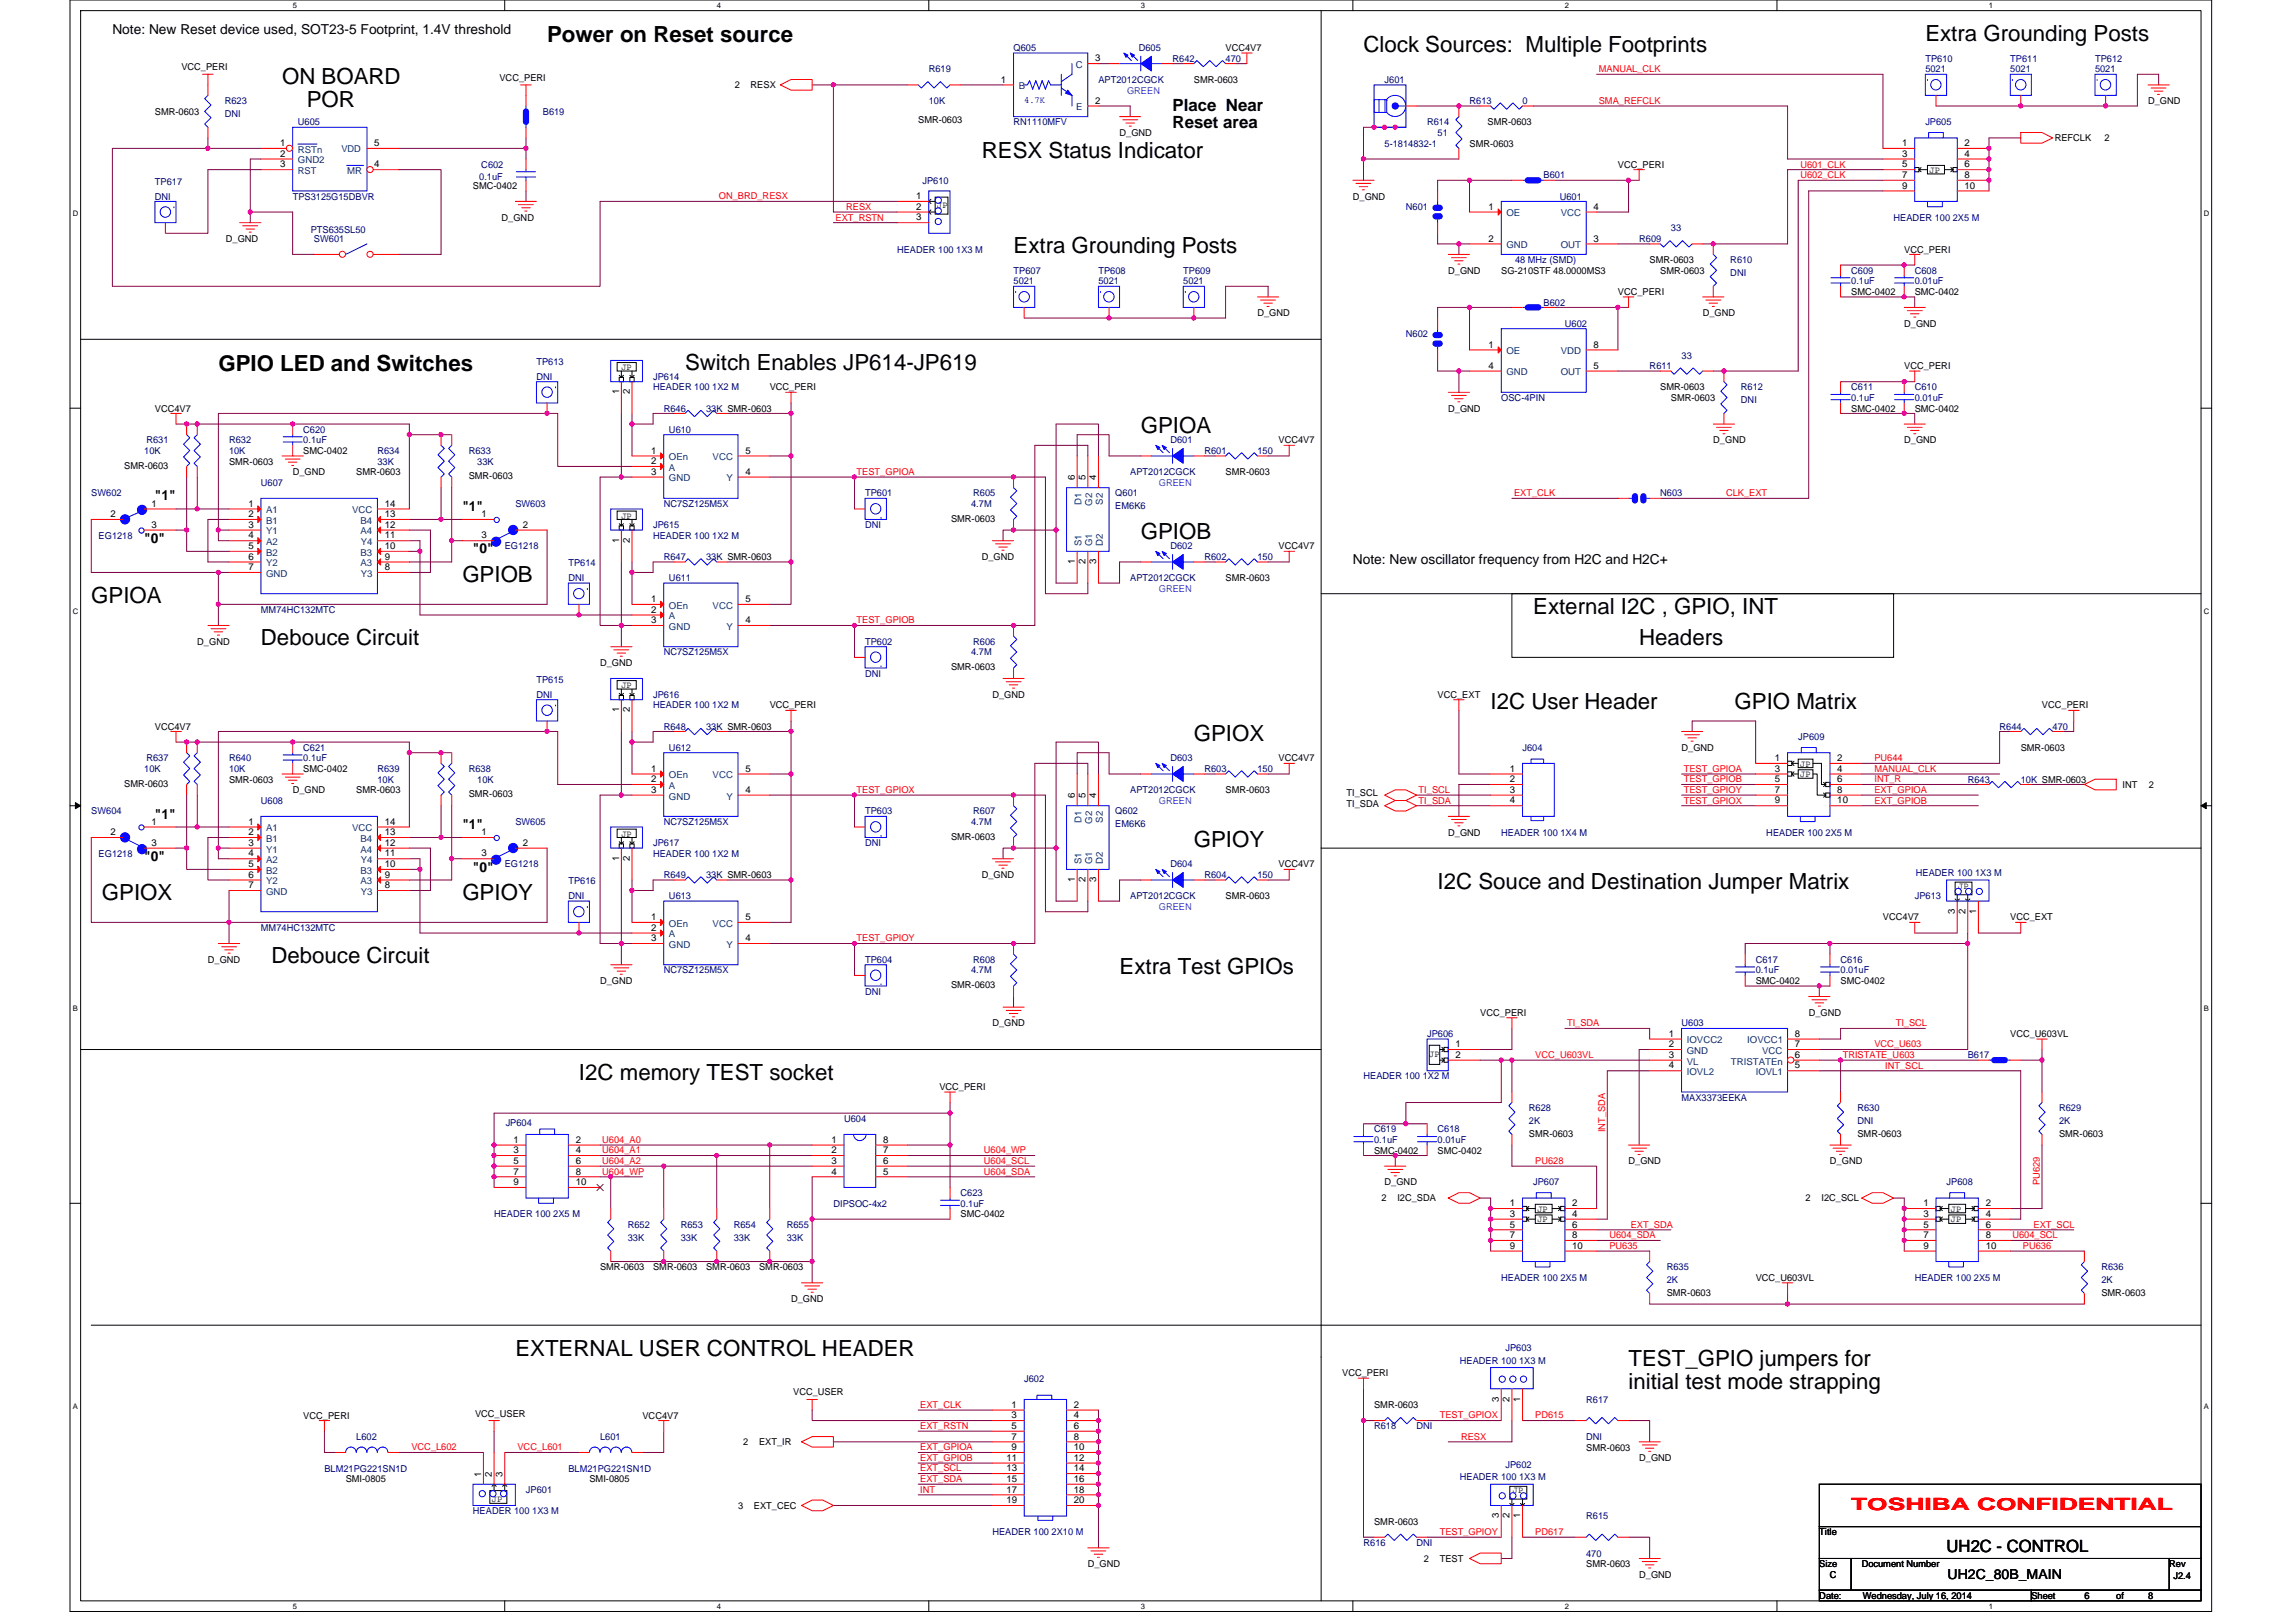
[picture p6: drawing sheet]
<svg xmlns="http://www.w3.org/2000/svg" width="297mm" height="210mm" viewBox="0 0 297 210" stroke-linecap="round" stroke-linejoin="round" font-family="sans-serif">
<defs><g id="words">
<g font-size="2.9">
<text x="70.8" y="5.4">Power on Reset source</text>
<text x="249.1" y="5.3">Extra Grounding Posts</text>
<text x="36.5" y="10.8">ON BOARD</text>
<text x="176.4" y="6.7">Clock Sources: Multiple Footprints</text>
<text x="39.7" y="13.8">POR</text>
<text x="127" y="20.4">RESX Status Indicator</text>
<text x="131.1" y="32.8">Extra Grounding Posts</text>
<text x="28.3" y="47.9">GPIO LED and Switches</text>
<text x="88.6" y="47.9">Switch Enables JP614-JP619</text>
<text x="147.6" y="56.1">GPIOA</text>
<text x="147.6" y="69.8">GPIOB</text>
<text x="59.8" y="75.3">GPIOB</text>
<text x="11.8" y="78">GPIOA</text>
<text x="33.8" y="83.5">Debouce Circuit</text>
<text x="198.3" y="79.4">External I2C , GPIO, INT</text>
<text x="212.1" y="83.5">Headers</text>
<text x="154.5" y="95.9">GPIOX</text>
<text x="192.8" y="91.7">I2C User Header</text>
<text x="224.4" y="91.7">GPIO Matrix</text>
<text x="154.5" y="109.6">GPIOY</text>
<text x="13.2" y="116.4">GPIOX</text>
<text x="59.8" y="116.4">GPIOY</text>
<text x="186" y="115.1">I2C Souce and Destination Jumper Matrix</text>
<text x="35.1" y="124.7">Debouce Circuit</text>
<text x="144.8" y="126">Extra Test GPIOs</text>
<text x="74.9" y="139.7">I2C memory TEST socket</text>
<text x="66.7" y="175.4">EXTERNAL USER CONTROL HEADER</text>
<text x="210.7" y="176.8">TEST_GPIO jumpers for</text>
<text x="210.7" y="179.7">initial test mode strapping</text>
</g>
<g font-size="2.2">
<text x="151.7" y="14.4">Place Near</text>
<text x="151.7" y="16.6">Reset area</text>
<text x="251.8" y="200.8">UH2C - CONTROL</text>
</g>
<text font-size="2.2" fill="#f00" x="239.5" y="195.4">TOSHIBA CONFIDENTIAL</text>
<g font-size="1.8">
<text x="14.5" y="4.3">Note: New Reset device used, SOT23-5 Footprint, 1.4V threshold</text>
<text x="20" y="64.7">&quot;1&quot;</text>
<text x="18.7" y="70.2">&quot;0&quot;</text>
<text x="59.8" y="66.1">&quot;1&quot;</text>
<text x="61.2" y="71.6">&quot;0&quot;</text>
<text x="175" y="72.9">Note: New oscillator frequency from H2C and H2C+</text>
<text x="20" y="105.9">&quot;1&quot;</text>
<text x="59.8" y="107.3">&quot;1&quot;</text>
<text x="18.7" y="111.4">&quot;0&quot;</text>
<text x="61.2" y="112.8">&quot;0&quot;</text>
<text x="252" y="204.3">UH2C_80B_MAIN</text>
</g>
<g font-size="1.2">
<text x="23.5" y="9.1">VCC_PERI</text>
<text x="64.6" y="10.5">VCC_PERI</text>
<text x="95.1" y="11.4">2</text>
<text x="97.1" y="11.4">RESX</text>
<text x="129.5" y="10.7">1</text>
<text x="141.7" y="7.9">3</text>
<text x="154.4" y="10.7">SMR-0603</text>
<text x="158.6" y="6.6">VCC4V7</text>
<text x="20" y="14.8">SMR-0603</text>
<text x="118.8" y="15.9">SMR-0603</text>
<text x="141.7" y="13.4">2</text>
<text x="144.8" y="17.6">D_GND</text>
<text x="192.4" y="16.2">SMR-0603</text>
<text x="277.9" y="13.5">D_GND</text>
<text x="36.2" y="21.7">3</text>
<text x="36.2" y="18.9">1</text>
<text x="36.2" y="20.3">2</text>
<text x="48.4" y="21.7">4</text>
<text x="48.4" y="18.9">5</text>
<text x="190.1" y="19">SMR-0603</text>
<text x="209.3" y="21.7">VCC_PERI</text>
<text x="246.1" y="18.9">1</text>
<text x="246.1" y="20.3">3</text>
<text x="246.1" y="21.7">5</text>
<text x="246.1" y="23">7</text>
<text x="249.6" y="22.4">JP</text>
<text x="254.2" y="18.9">2</text>
<text x="254.2" y="20.3">4</text>
<text x="254.2" y="21.7">6</text>
<text x="254.2" y="23">8</text>
<text x="265.8" y="18.3">REFCLK</text>
<text x="272.3" y="18.3">2</text>
<text x="61.2" y="24.4">SMC-0402</text>
<text x="64.9" y="28.6">D_GND</text>
<text x="118.5" y="25.8">1</text>
<text x="118.5" y="27.1">2</text>
<text x="118.5" y="28.5">3</text>
<text x="121.3" y="26.9">JP</text>
<text x="175" y="25.8">D_GND</text>
<text x="192.6" y="27.1">1</text>
<text x="206.2" y="27.1">4</text>
<text x="246.1" y="24.4">9</text>
<text x="254.2" y="24.4">10</text>
<text x="29.2" y="31.3">D_GND</text>
<text x="187.4" y="35.4">D_GND</text>
<text x="192.6" y="31.3">2</text>
<text x="194.2" y="35.4">SG-210STF 48.0000MS3</text>
<text x="206.2" y="31.3">3</text>
<text x="213.4" y="34">SMR-0603</text>
<text x="214.8" y="35.4">SMR-0603</text>
<text x="246.4" y="32.7">VCC_PERI</text>
<text x="162.7" y="40.9">D_GND</text>
<text x="209.3" y="38.2">VCC_PERI</text>
<text x="220.3" y="40.9">D_GND</text>
<text x="239.5" y="38.2">SMC-0402</text>
<text x="247.7" y="38.2">SMC-0402</text>
<text x="80.4" y="47.9">JP</text>
<text x="192.6" y="45">1</text>
<text x="192.6" y="47.7">4</text>
<text x="206.2" y="47.7">5</text>
<text x="206.2" y="45">8</text>
<text x="246.4" y="42.3">D_GND</text>
<text x="246.4" y="47.8">VCC_PERI</text>
<text x="20" y="53.3">VCC4V7</text>
<text x="80.1" y="51" transform="rotate(-90 80.1 51)">1</text>
<text x="81.5" y="51" transform="rotate(-90 81.5 51)">2</text>
<text x="99.6" y="50.5">VCC_PERI</text>
<text x="187.4" y="53.3">D_GND</text>
<text x="214.8" y="50.5">SMR-0603</text>
<text x="216.2" y="51.9">SMR-0603</text>
<text x="239.5" y="53.3">SMC-0402</text>
<text x="247.7" y="53.3">SMC-0402</text>
<text x="39.2" y="58.7">SMC-0402</text>
<text x="84.2" y="58.7">1</text>
<text x="96.4" y="58.7">5</text>
<text x="165.4" y="57.4">VCC4V7</text>
<text x="221.7" y="57.4">D_GND</text>
<text x="246.4" y="57.4">D_GND</text>
<text x="16.1" y="60.7">SMR-0603</text>
<text x="19.6" y="65.6">1</text>
<text x="29.6" y="60.1">SMR-0603</text>
<text x="32.1" y="65.6">1</text>
<text x="37.9" y="61.5">D_GND</text>
<text x="46.1" y="61.5">SMR-0603</text>
<text x="49.8" y="65.6">14</text>
<text x="60.6" y="62">SMR-0603</text>
<text x="84.2" y="60">2</text>
<text x="84.2" y="61.4">3</text>
<text x="96.4" y="61.4">4</text>
<text x="139.1" y="62.1" transform="rotate(-90 139.1 62.1)">6</text>
<text x="140.4" y="62.1" transform="rotate(-90 140.4 62.1)">5</text>
<text x="141.8" y="62.1" transform="rotate(-90 141.8 62.1)">4</text>
<text x="158.6" y="61.5">SMR-0603</text>
<text x="14.3" y="66.9">2</text>
<text x="19.6" y="68.3">3</text>
<text x="32.1" y="66.9">2</text>
<text x="32.1" y="68.3">3</text>
<text x="32.1" y="69.7">4</text>
<text x="32.1" y="71">5</text>
<text x="49.8" y="71">10</text>
<text x="49.8" y="68.3">12</text>
<text x="49.8" y="66.9">13</text>
<text x="49.8" y="69.7">11</text>
<text x="62.3" y="66.9">1</text>
<text x="62.3" y="69.7">3</text>
<text x="67.6" y="68.3">2</text>
<text x="80.1" y="70.2" transform="rotate(-90 80.1 70.2)">1</text>
<text x="80.4" y="67.1">JP</text>
<text x="81.5" y="70.2" transform="rotate(-90 81.5 70.2)">2</text>
<text x="123" y="67.5">SMR-0603</text>
<text x="165.4" y="71.1">VCC4V7</text>
<text x="32.1" y="72.4">6</text>
<text x="32.1" y="73.8">7</text>
<text x="49.8" y="72.4">9</text>
<text x="49.8" y="73.8">8</text>
<text x="84.2" y="77.9">1</text>
<text x="96.4" y="77.9">5</text>
<text x="127" y="72.5">D_GND</text>
<text x="139.1" y="73" transform="rotate(-90 139.1 73)">1</text>
<text x="140.4" y="73" transform="rotate(-90 140.4 73)">2</text>
<text x="141.8" y="73" transform="rotate(-90 141.8 73)">3</text>
<text x="158.6" y="75.2">SMR-0603</text>
<text x="25.5" y="83.4">D_GND</text>
<text x="84.2" y="79.3">2</text>
<text x="84.2" y="80.6">3</text>
<text x="96.4" y="80.6">4</text>
<text x="77.6" y="86.2">D_GND</text>
<text x="80.4" y="89">JP</text>
<text x="123" y="86.7">SMR-0603</text>
<text x="20" y="94.4">VCC4V7</text>
<text x="80.1" y="92.2" transform="rotate(-90 80.1 92.2)">1</text>
<text x="81.5" y="92.2" transform="rotate(-90 81.5 92.2)">2</text>
<text x="99.6" y="91.7">VCC_PERI</text>
<text x="128.4" y="90.3">D_GND</text>
<text x="186" y="90.3">VCC_EXT</text>
<text x="264.2" y="91.7">VCC_PERI</text>
<text x="16.1" y="101.8">SMR-0603</text>
<text x="29.6" y="101.3">SMR-0603</text>
<text x="39.2" y="99.9">SMC-0402</text>
<text x="84.2" y="99.8">1</text>
<text x="84.2" y="101.2">2</text>
<text x="96.4" y="99.8">5</text>
<text x="165.4" y="98.5">VCC4V7</text>
<text x="195.3" y="99.8">1</text>
<text x="195.3" y="101.2">2</text>
<text x="217.5" y="97.1">D_GND</text>
<text x="229.6" y="98.5">1</text>
<text x="229.6" y="99.8">3</text>
<text x="229.6" y="101.2">5</text>
<text x="232.9" y="99.2">JP</text>
<text x="232.9" y="100.6">JP</text>
<text x="237.7" y="98.5">2</text>
<text x="237.7" y="99.8">4</text>
<text x="237.7" y="101.2">6</text>
<text x="261.4" y="97.1">SMR-0603</text>
<text x="274.6" y="101.9">INT</text>
<text x="278" y="101.9">2</text>
<text x="19.6" y="106.7">1</text>
<text x="32.1" y="106.7">1</text>
<text x="37.9" y="102.6">D_GND</text>
<text x="46.1" y="102.6">SMR-0603</text>
<text x="49.8" y="106.7">14</text>
<text x="60.6" y="103.2">SMR-0603</text>
<text x="84.2" y="102.6">3</text>
<text x="96.4" y="102.6">4</text>
<text x="139.1" y="103.3" transform="rotate(-90 139.1 103.3)">6</text>
<text x="140.4" y="103.3" transform="rotate(-90 140.4 103.3)">5</text>
<text x="141.8" y="103.3" transform="rotate(-90 141.8 103.3)">4</text>
<text x="158.6" y="102.6">SMR-0603</text>
<text x="174.2" y="103">TI_SCL</text>
<text x="174.2" y="104.4">TI_SDA</text>
<text x="195.3" y="102.6">3</text>
<text x="195.3" y="103.9">4</text>
<text x="229.6" y="102.6">7</text>
<text x="229.6" y="103.9">9</text>
<text x="237.7" y="102.6">8</text>
<text x="237.7" y="103.9">10</text>
<text x="14.3" y="108.1">2</text>
<text x="19.6" y="109.4">3</text>
<text x="32.1" y="108.1">2</text>
<text x="32.1" y="109.4">3</text>
<text x="32.1" y="110.8">4</text>
<text x="32.1" y="112.2">5</text>
<text x="32.1" y="113.6">6</text>
<text x="49.8" y="113.6">9</text>
<text x="49.8" y="112.2">10</text>
<text x="49.8" y="109.4">12</text>
<text x="49.8" y="108.1">13</text>
<text x="49.8" y="110.8">11</text>
<text x="62.3" y="108.1">1</text>
<text x="62.3" y="110.8">3</text>
<text x="67.6" y="109.4">2</text>
<text x="80.1" y="111.4" transform="rotate(-90 80.1 111.4)">1</text>
<text x="80.4" y="108.2">JP</text>
<text x="81.5" y="111.4" transform="rotate(-90 81.5 111.4)">2</text>
<text x="123" y="108.7">SMR-0603</text>
<text x="127" y="113.6">D_GND</text>
<text x="165.4" y="112.2">VCC4V7</text>
<text x="187.4" y="108.1">D_GND</text>
<text x="32.1" y="114.9">7</text>
<text x="49.8" y="114.9">8</text>
<text x="84.2" y="119">1</text>
<text x="96.4" y="119">5</text>
<text x="139.1" y="114.1" transform="rotate(-90 139.1 114.1)">1</text>
<text x="140.4" y="114.1" transform="rotate(-90 140.4 114.1)">2</text>
<text x="141.8" y="114.1" transform="rotate(-90 141.8 114.1)">3</text>
<text x="158.6" y="116.3">SMR-0603</text>
<text x="243.6" y="119.1">VCC4V7</text>
<text x="252.9" y="118.2" transform="rotate(-90 252.9 118.2)">3</text>
<text x="253.3" y="115">JP</text>
<text x="254.3" y="118.2" transform="rotate(-90 254.3 118.2)">2</text>
<text x="255.6" y="118.2" transform="rotate(-90 255.6 118.2)">1</text>
<text x="260.1" y="119.1">VCC_EXT</text>
<text x="26.9" y="124.6">D_GND</text>
<text x="84.2" y="120.4">2</text>
<text x="84.2" y="121.8">3</text>
<text x="96.4" y="121.8">4</text>
<text x="77.6" y="127.3">D_GND</text>
<text x="123" y="127.9">SMR-0603</text>
<text x="191.5" y="131.4">VCC_PERI</text>
<text x="227.1" y="127.3">SMC-0402</text>
<text x="234" y="131.4">D_GND</text>
<text x="238.1" y="127.3">SMC-0402</text>
<text x="128.4" y="132.8">D_GND</text>
<text x="184.9" y="136.8">JP</text>
<text x="188.3" y="135.5">1</text>
<text x="188.3" y="136.9">2</text>
<text x="215.9" y="134.1">1</text>
<text x="215.9" y="135.5">2</text>
<text x="215.9" y="136.9">3</text>
<text x="232.2" y="136.9">6</text>
<text x="232.2" y="134.1">8</text>
<text x="232.2" y="135.5">7</text>
<text x="260.1" y="134.2">VCC_U603VL</text>
<text x="121.5" y="141">VCC_PERI</text>
<text x="215.9" y="138.2">4</text>
<text x="232.2" y="138.2">5</text>
<text x="66.4" y="147.8">1</text>
<text x="66.4" y="149.2">3</text>
<text x="74.5" y="147.8">2</text>
<text x="74.5" y="149.2">4</text>
<text x="107.6" y="147.8">1</text>
<text x="107.6" y="149.2">2</text>
<text x="114.3" y="149.2">7</text>
<text x="114.3" y="147.8">8</text>
<text x="177.8" y="149.3">SMC-0402</text>
<text x="186" y="149.3">SMC-0402</text>
<text x="197.8" y="147.1">SMR-0603</text>
<text x="240.3" y="147.1">SMR-0603</text>
<text x="266.4" y="147.1">SMR-0603</text>
<text x="66.4" y="150.6">5</text>
<text x="66.4" y="152">7</text>
<text x="66.4" y="153.3">9</text>
<text x="74.5" y="150.6">6</text>
<text x="74.5" y="152">8</text>
<text x="74.5" y="153.3">10</text>
<text x="107.6" y="150.6">3</text>
<text x="107.6" y="152">4</text>
<text x="114.3" y="152">5</text>
<text x="114.3" y="150.6">6</text>
<text x="178.7" y="155.4">2</text>
<text x="179.1" y="153.4">D_GND</text>
<text x="180.8" y="155.4">I2C_SDA</text>
<text x="210.7" y="150.6">D_GND</text>
<text x="233.6" y="155.4">2</text>
<text x="235.6" y="155.4">I2C_SCL</text>
<text x="236.7" y="150.6">D_GND</text>
<text x="124.3" y="157.5">SMC-0402</text>
<text x="195.3" y="156.1">1</text>
<text x="195.3" y="157.4">3</text>
<text x="195.3" y="158.8">5</text>
<text x="195.3" y="160.2">7</text>
<text x="195.3" y="161.6">9</text>
<text x="198.9" y="156.8">JP</text>
<text x="198.9" y="158.2">JP</text>
<text x="203.4" y="156.1">2</text>
<text x="203.4" y="157.4">4</text>
<text x="203.4" y="158.8">6</text>
<text x="203.4" y="160.2">8</text>
<text x="203.4" y="161.6">10</text>
<text x="248.8" y="156.1">1</text>
<text x="248.8" y="157.4">3</text>
<text x="248.8" y="158.8">5</text>
<text x="248.8" y="160.2">7</text>
<text x="248.8" y="161.6">9</text>
<text x="252.4" y="156.8">JP</text>
<text x="252.4" y="158.2">JP</text>
<text x="256.9" y="156.1">2</text>
<text x="256.9" y="157.4">4</text>
<text x="256.9" y="158.8">6</text>
<text x="256.9" y="160.2">8</text>
<text x="256.9" y="161.6">10</text>
<text x="77.6" y="164.3">SMR-0603</text>
<text x="84.5" y="164.3">SMR-0603</text>
<text x="91.4" y="164.3">SMR-0603</text>
<text x="98.2" y="164.3">SMR-0603</text>
<text x="215.6" y="167.6">SMR-0603</text>
<text x="227.1" y="165.7">VCC_U603VL</text>
<text x="271.9" y="167.6">SMR-0603</text>
<text x="102.3" y="168.5">D_GND</text>
<text x="173.6" y="178.1">VCC_PERI</text>
<text x="39.2" y="183.6">VCC_PERI</text>
<text x="61.5" y="183.3">VCC_USER</text>
<text x="83.1" y="183.6">VCC4V7</text>
<text x="102.6" y="180.5">VCC_USER</text>
<text x="130.9" y="182.1">1</text>
<text x="130.9" y="183.5">3</text>
<text x="130.9" y="184.9">5</text>
<text x="138.9" y="182.1">2</text>
<text x="138.9" y="183.5">4</text>
<text x="138.9" y="184.9">6</text>
<text x="177.8" y="182.2">SMR-0603</text>
<text x="193.9" y="181.3" transform="rotate(-90 193.9 181.3)">3</text>
<text x="195.3" y="181.3" transform="rotate(-90 195.3 181.3)">2</text>
<text x="196.7" y="181.3" transform="rotate(-90 196.7 181.3)">1</text>
<text x="44.7" y="191.8">SMI-0805</text>
<text x="62.2" y="191.1" transform="rotate(-90 62.2 191.1)">1</text>
<text x="63.6" y="191.1" transform="rotate(-90 63.6 191.1)">2</text>
<text x="65" y="191.1" transform="rotate(-90 65 191.1)">3</text>
<text x="76.3" y="191.8">SMI-0805</text>
<text x="96.2" y="187">2</text>
<text x="98.2" y="187">EXT_IR</text>
<text x="130.2" y="189">11</text>
<text x="130.2" y="190.4">13</text>
<text x="130.2" y="191.7">15</text>
<text x="130.9" y="186.2">7</text>
<text x="130.9" y="187.6">9</text>
<text x="138.9" y="186.2">8</text>
<text x="138.9" y="187.6">10</text>
<text x="138.9" y="189">12</text>
<text x="138.9" y="190.4">14</text>
<text x="138.9" y="191.7">16</text>
<text x="205.2" y="187.7">SMR-0603</text>
<text x="212.1" y="189">D_GND</text>
<text x="63.6" y="194.4">JP</text>
<text x="95.5" y="195.2">3</text>
<text x="97.5" y="195.2">EXT_CEC</text>
<text x="130.2" y="193.1">17</text>
<text x="130.2" y="194.5">19</text>
<text x="138.9" y="193.1">18</text>
<text x="138.9" y="194.5">20</text>
<text x="177.8" y="197.3">SMR-0603</text>
<text x="193.9" y="196.4" transform="rotate(-90 193.9 196.4)">3</text>
<text x="195.3" y="196.4" transform="rotate(-90 195.3 196.4)">2</text>
<text x="195.7" y="193.1">JP</text>
<text x="196.7" y="196.4" transform="rotate(-90 196.7 196.4)">1</text>
<text x="140.7" y="202.8">D_GND</text>
<text x="184.2" y="202.1">2</text>
<text x="186.3" y="202.1">TEST</text>
<text x="205.2" y="202.8">SMR-0603</text>
<text x="235.4" y="198.6">Title</text>
<text x="235.4" y="202.8">Size</text>
<text x="240.9" y="202.8">Document Number</text>
<text x="280.6" y="202.8">Rev</text>
<text x="212.1" y="204.1">D_GND</text>
<text x="235.4" y="206.9">Date:</text>
<text x="236.7" y="204.1">C</text>
<text x="241" y="206.9">Wednesday, July 16, 2014</text>
<text x="262.8" y="206.9">Sheet</text>
<text x="269.7" y="206.9">6</text>
<text x="273.8" y="206.9">of</text>
<text x="277.9" y="206.9">8</text>
<text x="281.2" y="204.3">J2.4</text>
</g>
<g font-size="1.2" fill="#000080">
<text x="120.2" y="9.4">R619</text>
<text x="131.1" y="6.6">Q605</text>
<text x="142.1" y="10.7">APT2012CGCK</text>
<text x="147.3" y="6.6">D605</text>
<text x="151.7" y="8">R642</text>
<text x="158.6" y="8">470</text>
<text x="179.1" y="10.7">J601</text>
<text x="249.1" y="8">TP610</text>
<text x="249.1" y="9.4">5021</text>
<text x="260.1" y="8">TP611</text>
<text x="260.1" y="9.4">5021</text>
<text x="271" y="8">TP612</text>
<text x="271" y="9.4">5021</text>
<text x="29.1" y="13.5">R623</text>
<text x="29.1" y="15.1">DNI</text>
<text x="38.5" y="16.2">U605</text>
<text x="70.2" y="14.8">B619</text>
<text x="120.2" y="13.5">10K</text>
<text x="131.1" y="16.2">RN1110MFV</text>
<text x="184.6" y="16.2">R614</text>
<text x="186" y="17.6">51</text>
<text x="190.1" y="13.5">R613</text>
<text x="197" y="13.5">0</text>
<text x="249.1" y="16.2">JP605</text>
<text x="20" y="23.9">TP617</text>
<text x="62" y="23.3">0.1uF</text>
<text x="62.3" y="21.7">C602</text>
<text x="119.3" y="23.7">JP610</text>
<text x="179.1" y="19">5-1814832-1</text>
<text x="199.7" y="23.1">B601</text>
<text x="20" y="25.8">DNI</text>
<text x="37.9" y="25.8">TPS3125G15DBVR</text>
<text x="181.9" y="27.2">N601</text>
<text x="201.8" y="25.8">U601</text>
<text x="216.2" y="29.9">33</text>
<text x="245" y="28.6">HEADER 100 2X5 M</text>
<text x="40.2" y="30.2">PTS635SL50</text>
<text x="40.6" y="31.3">SW601</text>
<text x="116.1" y="32.7">HEADER 100 1X3 M</text>
<text x="131.1" y="35.4">TP607</text>
<text x="142.1" y="35.4">TP608</text>
<text x="153.1" y="35.4">TP609</text>
<text x="196" y="34">48 MHz (SMD)</text>
<text x="212.1" y="31.3">R609</text>
<text x="223.9" y="34">R610</text>
<text x="223.9" y="35.7">DNI</text>
<text x="239.5" y="35.4">C609</text>
<text x="247.7" y="35.4">C608</text>
<text x="131.1" y="36.8">5021</text>
<text x="142.1" y="36.8">5021</text>
<text x="153.1" y="36.8">5021</text>
<text x="199.7" y="39.5">B602</text>
<text x="239.5" y="36.8">0.1uF</text>
<text x="247.7" y="36.8">0.01uF</text>
<text x="69.4" y="47.2">TP613</text>
<text x="181.9" y="43.6">N602</text>
<text x="202.5" y="42.3">U602</text>
<text x="213.4" y="47.8">R611</text>
<text x="217.5" y="46.4">33</text>
<text x="69.4" y="49.1">DNI</text>
<text x="84.5" y="49.1">JP614</text>
<text x="84.5" y="50.5">HEADER 100 1X2 M</text>
<text x="85.9" y="53.3">R646</text>
<text x="91.4" y="53.3">33K SMR-0603</text>
<text x="194.2" y="51.9">OSC-4PIN</text>
<text x="225.2" y="50.5">R612</text>
<text x="225.2" y="52.2">DNI</text>
<text x="239.5" y="50.5">C611</text>
<text x="239.5" y="51.9">0.1uF</text>
<text x="247.7" y="50.5">C610</text>
<text x="247.7" y="51.9">0.01uF</text>
<text x="18.7" y="58.7">10K</text>
<text x="18.9" y="57.4">R631</text>
<text x="29.6" y="57.4">R632</text>
<text x="29.6" y="58.7">10K</text>
<text x="39.2" y="56">C620</text>
<text x="39.2" y="57.4">0.1uF</text>
<text x="48.8" y="58.7">R634</text>
<text x="60.6" y="58.7">R633</text>
<text x="86.5" y="56">U610</text>
<text x="151.4" y="57.4">D601</text>
<text x="155.8" y="58.7">R601</text>
<text x="162.7" y="58.7">150</text>
<text x="11.8" y="64.2">SW602</text>
<text x="33.8" y="62.8">U607</text>
<text x="48.8" y="60.1">33K</text>
<text x="61.7" y="60.1">33K</text>
<text x="66.7" y="65.6">SW603</text>
<text x="85.9" y="65.6">NC7SZ125M5X</text>
<text x="111.9" y="64.2">TP601</text>
<text x="125.6" y="65.6">4.7M</text>
<text x="125.9" y="64.2">R605</text>
<text x="144.3" y="65.9">EM6K6</text>
<text x="144.3" y="64.2">Q601</text>
<text x="146.2" y="61.5">APT2012CGCK</text>
<text x="214.8" y="64.2">N603</text>
<text x="12.8" y="69.7">EG1218</text>
<text x="65.3" y="71.1">EG1218</text>
<text x="84.5" y="68.3">JP615</text>
<text x="84.5" y="69.7">HEADER 100 1X2 M</text>
<text x="111.9" y="68.3">DNI</text>
<text x="151.4" y="71.1">D602</text>
<text x="73.5" y="73.3">TP614</text>
<text x="73.5" y="75.2">DNI</text>
<text x="85.9" y="72.5">R647</text>
<text x="86.5" y="75.2">U611</text>
<text x="91.4" y="72.5">33K SMR-0603</text>
<text x="146.2" y="75.2">APT2012CGCK</text>
<text x="155.8" y="72.5">R602</text>
<text x="162.7" y="72.5">150</text>
<text x="33.8" y="79.3">MM74HC132MTC</text>
<text x="111.9" y="83.4">TP602</text>
<text x="125.9" y="83.4">R606</text>
<text x="69.4" y="88.3">TP615</text>
<text x="85.9" y="84.8">NC7SZ125M5X</text>
<text x="111.9" y="87.5">DNI</text>
<text x="125.6" y="84.8">4.7M</text>
<text x="69.4" y="90.3">DNI</text>
<text x="84.5" y="90.3">JP616</text>
<text x="84.5" y="91.7">HEADER 100 1X2 M</text>
<text x="85.9" y="94.4">R648</text>
<text x="91.4" y="94.4">33K SMR-0603</text>
<text x="232.6" y="95.8">JP609</text>
<text x="258.7" y="94.4">R644</text>
<text x="265.6" y="94.4">470</text>
<text x="18.7" y="99.9">10K</text>
<text x="18.9" y="98.5">R637</text>
<text x="29.6" y="98.5">R640</text>
<text x="29.6" y="99.9">10K</text>
<text x="39.2" y="97.1">C621</text>
<text x="39.2" y="98.5">0.1uF</text>
<text x="48.8" y="99.9">R639</text>
<text x="48.8" y="101.3">10K</text>
<text x="60.6" y="99.9">R638</text>
<text x="61.7" y="101.3">10K</text>
<text x="86.5" y="97.1">U612</text>
<text x="151.4" y="98.5">D603</text>
<text x="155.8" y="99.9">R603</text>
<text x="162.7" y="99.9">150</text>
<text x="197" y="97.1">J604</text>
<text x="254.6" y="101.3">R643</text>
<text x="261.4" y="101.3">10K SMR-0603</text>
<text x="11.8" y="105.4">SW604</text>
<text x="33.8" y="104">U608</text>
<text x="66.7" y="106.7">SW605</text>
<text x="85.9" y="106.7">NC7SZ125M5X</text>
<text x="111.9" y="105.4">TP603</text>
<text x="125.6" y="106.7">4.7M</text>
<text x="125.9" y="105.4">R607</text>
<text x="144.3" y="107">EM6K6</text>
<text x="144.3" y="105.4">Q602</text>
<text x="146.2" y="102.6">APT2012CGCK</text>
<text x="12.8" y="110.8">EG1218</text>
<text x="65.3" y="112.2">EG1218</text>
<text x="84.5" y="109.5">JP617</text>
<text x="84.5" y="110.8">HEADER 100 1X2 M</text>
<text x="85.9" y="113.6">R649</text>
<text x="91.4" y="113.6">33K SMR-0603</text>
<text x="111.9" y="109.5">DNI</text>
<text x="151.4" y="112.2">D604</text>
<text x="155.8" y="113.6">R604</text>
<text x="162.7" y="113.6">150</text>
<text x="194.2" y="108.1">HEADER 100 1X4 M</text>
<text x="228.5" y="108.1">HEADER 100 2X5 M</text>
<text x="247.9" y="113.3">HEADER 100 1X3 M</text>
<text x="73.5" y="114.4">TP616</text>
<text x="73.5" y="116.3">DNI</text>
<text x="86.5" y="116.3">U613</text>
<text x="146.2" y="116.3">APT2012CGCK</text>
<text x="247.7" y="116.3">JP613</text>
<text x="33.8" y="120.5">MM74HC132MTC</text>
<text x="85.9" y="125.9">NC7SZ125M5X</text>
<text x="111.9" y="124.6">TP604</text>
<text x="125.6" y="125.9">4.7M</text>
<text x="125.9" y="124.6">R608</text>
<text x="227.1" y="124.6">C617</text>
<text x="227.1" y="125.9">0.1uF</text>
<text x="238.1" y="124.6">C616</text>
<text x="238.1" y="125.9">0.01uF</text>
<text x="111.9" y="128.7">DNI</text>
<text x="184.6" y="134.2">JP606</text>
<text x="217.5" y="132.8">U603</text>
<text x="254.6" y="136.9">B617</text>
<text x="176.4" y="139.7">HEADER 100 1X2 M</text>
<text x="197.8" y="143.8">R628</text>
<text x="217.5" y="142.4">MAX3373EEKA</text>
<text x="240.3" y="143.8">R630</text>
<text x="266.4" y="143.8">R629</text>
<text x="65.4" y="145.7">JP604</text>
<text x="109.2" y="145.1">U604</text>
<text x="177.8" y="146.5">C619</text>
<text x="177.8" y="147.9">0.1uF</text>
<text x="186" y="146.5">C618</text>
<text x="186" y="147.9">0.01uF</text>
<text x="197.8" y="145.4">2K</text>
<text x="240.3" y="145.4">DNI</text>
<text x="266.4" y="145.4">2K</text>
<text x="124.3" y="154.7">C623</text>
<text x="198.3" y="153.4">JP607</text>
<text x="251.8" y="153.4">JP608</text>
<text x="63.9" y="157.5">HEADER 100 2X5 M</text>
<text x="81.2" y="158.9">R652</text>
<text x="81.2" y="160.5">33K</text>
<text x="88.1" y="158.9">R653</text>
<text x="88.1" y="160.5">33K</text>
<text x="94.9" y="158.9">R654</text>
<text x="94.9" y="160.5">33K</text>
<text x="101.8" y="158.9">R655</text>
<text x="101.8" y="160.5">33K</text>
<text x="107.8" y="156.1">DIPSOC-4x2</text>
<text x="124.3" y="156.1">0.1uF</text>
<text x="194.2" y="165.7">HEADER 100 2X5 M</text>
<text x="215.6" y="164.3">R635</text>
<text x="215.6" y="166">2K</text>
<text x="247.7" y="165.7">HEADER 100 2X5 M</text>
<text x="271.9" y="164.3">R636</text>
<text x="271.9" y="166">2K</text>
<text x="132.5" y="178.8">J602</text>
<text x="188.9" y="176.4">HEADER 100 1X3 M</text>
<text x="194.8" y="174.8">JP603</text>
<text x="177.8" y="184.9">R618</text>
<text x="183.3" y="184.9">DNI</text>
<text x="205.2" y="181.5">R617</text>
<text x="42" y="190.4">BLM21PG221SN1D</text>
<text x="46.1" y="186.3">L602</text>
<text x="73.5" y="190.4">BLM21PG221SN1D</text>
<text x="77.6" y="186.3">L601</text>
<text x="188.9" y="191.5">HEADER 100 1X3 M</text>
<text x="194.8" y="189.9">JP602</text>
<text x="205.2" y="186.3">DNI</text>
<text x="61.2" y="195.9">HEADER 100 1X3 M</text>
<text x="68" y="193.1">JP601</text>
<text x="205.2" y="196.6">R615</text>
<text x="128.4" y="198.6">HEADER 100 2X10 M</text>
<text x="176.4" y="200">R616</text>
<text x="183.3" y="200">DNI</text>
<text x="205.2" y="201.4">470</text>
</g>
<g font-size="1.2" fill="#004080">
<text x="131.8" y="11.6">B</text>
<text x="139.2" y="8.8">C</text>
<text x="139.2" y="14.3">E</text>
<text x="38.5" y="19.8">RSTn</text>
<text x="38.5" y="21.1">GND2</text>
<text x="38.5" y="22.5">RST</text>
<text x="44.2" y="19.6">VDD</text>
<text x="44.9" y="22.5">MR</text>
<text x="194.9" y="28">OE</text>
<text x="201.9" y="28">VCC</text>
<text x="194.9" y="32.1">GND</text>
<text x="201.9" y="32.1">OUT</text>
<text x="194.9" y="45.8">OE</text>
<text x="201.9" y="45.8">VDD</text>
<text x="194.9" y="48.6">GND</text>
<text x="201.9" y="48.6">OUT</text>
<text x="86.5" y="59.6">OEn</text>
<text x="92.2" y="59.6">VCC</text>
<text x="86.5" y="60.9">A</text>
<text x="86.5" y="62.3">GND</text>
<text x="94" y="62.3">Y</text>
<text x="139.9" y="65.4" transform="rotate(-90 139.9 65.4)">D1</text>
<text x="141.3" y="65.4" transform="rotate(-90 141.3 65.4)">G2</text>
<text x="142.7" y="65.3" transform="rotate(-90 142.7 65.3)">S2</text>
<text x="34.4" y="66.4">A1</text>
<text x="34.4" y="67.8">B1</text>
<text x="34.4" y="69.2">Y1</text>
<text x="34.4" y="70.5">A2</text>
<text x="34.4" y="71.9">B2</text>
<text x="45.5" y="66.4">VCC</text>
<text x="46.6" y="71.9">B3</text>
<text x="46.6" y="69.2">A4</text>
<text x="46.6" y="67.8">B4</text>
<text x="46.7" y="70.5">Y4</text>
<text x="139.9" y="70.7" transform="rotate(-90 139.9 70.7)">S1</text>
<text x="141.3" y="70.7" transform="rotate(-90 141.3 70.7)">G1</text>
<text x="142.7" y="70.7" transform="rotate(-90 142.7 70.7)">D2</text>
<text x="34.4" y="73.3">Y2</text>
<text x="34.4" y="74.6">GND</text>
<text x="46.6" y="73.3">A3</text>
<text x="46.7" y="74.6">Y3</text>
<text x="86.5" y="78.8">OEn</text>
<text x="86.5" y="80.1">A</text>
<text x="86.5" y="81.5">GND</text>
<text x="92.2" y="78.8">VCC</text>
<text x="94" y="81.5">Y</text>
<text x="86.5" y="100.7">OEn</text>
<text x="92.2" y="100.7">VCC</text>
<text x="34.4" y="107.6">A1</text>
<text x="45.5" y="107.6">VCC</text>
<text x="86.5" y="102.1">A</text>
<text x="86.5" y="103.4">GND</text>
<text x="94" y="103.4">Y</text>
<text x="139.9" y="106.5" transform="rotate(-90 139.9 106.5)">D1</text>
<text x="141.3" y="106.6" transform="rotate(-90 141.3 106.6)">G2</text>
<text x="142.7" y="106.4" transform="rotate(-90 142.7 106.4)">S2</text>
<text x="34.4" y="108.9">B1</text>
<text x="34.4" y="110.3">Y1</text>
<text x="34.4" y="111.7">A2</text>
<text x="34.4" y="113.1">B2</text>
<text x="46.6" y="113.1">B3</text>
<text x="46.6" y="110.3">A4</text>
<text x="46.6" y="108.9">B4</text>
<text x="46.7" y="111.7">Y4</text>
<text x="139.9" y="111.8" transform="rotate(-90 139.9 111.8)">S1</text>
<text x="141.3" y="111.8" transform="rotate(-90 141.3 111.8)">G1</text>
<text x="142.7" y="111.8" transform="rotate(-90 142.7 111.8)">D2</text>
<text x="34.4" y="114.4">Y2</text>
<text x="34.4" y="115.8">GND</text>
<text x="46.6" y="114.4">A3</text>
<text x="46.7" y="115.8">Y3</text>
<text x="86.5" y="119.9">OEn</text>
<text x="92.2" y="119.9">VCC</text>
<text x="86.5" y="121.3">A</text>
<text x="86.5" y="122.6">GND</text>
<text x="94" y="122.6">Y</text>
<text x="218.2" y="135">IOVCC2</text>
<text x="218.2" y="136.4">GND</text>
<text x="218.2" y="137.7">VL</text>
<text x="223.9" y="137.7">TRISTATEn</text>
<text x="226" y="135">IOVCC1</text>
<text x="228" y="136.4">VCC</text>
<text x="218.2" y="139.1">IOVL2</text>
<text x="227.1" y="139.1">IOVL1</text>
</g>
<g font-size="1.2" fill="#f00">
<text x="206.8" y="9.3">MANUAL_CLK</text>
<text x="206.8" y="13.4">SMA_REFCLK</text>
<text x="232.9" y="23.1">U602_CLK</text>
<text x="232.9" y="21.7">U601_CLK</text>
<text x="93" y="25.8">ON_BRD_RESX</text>
<text x="108.1" y="28.5">EXT_RSTN</text>
<text x="109.5" y="27.2">RESX</text>
<text x="110.8" y="61.4">TEST_GPIOA</text>
<text x="195.9" y="64.2">EXT_CLK</text>
<text x="223.3" y="64.2">CLK_EXT</text>
<text x="110.8" y="80.6">TEST_GPIOB</text>
<text x="217.8" y="99.9">TEST_GPIOA</text>
<text x="217.8" y="101.2">TEST_GPIOB</text>
<text x="242.5" y="101.2">INT_R</text>
<text x="242.5" y="99.9">MANUAL_CLK</text>
<text x="242.5" y="98.5">PU644</text>
<text x="110.8" y="102.6">TEST_GPIOX</text>
<text x="183.5" y="102.6">TI_SCL</text>
<text x="183.5" y="104">TI_SDA</text>
<text x="217.8" y="102.6">TEST_GPIOY</text>
<text x="217.8" y="104">TEST_GPIOX</text>
<text x="242.5" y="102.6">EXT_GPIOA</text>
<text x="242.5" y="104">EXT_GPIOB</text>
<text x="110.8" y="121.8">TEST_GPIOY</text>
<text x="198.6" y="136.9">VCC_U603VL</text>
<text x="202.7" y="132.8">TI_SDA</text>
<text x="238.4" y="136.9">TRISTATE_U603</text>
<text x="242.5" y="135.5">VCC_U603</text>
<text x="245.3" y="132.8">TI_SCL</text>
<text x="243.9" y="138.3">INT_SCL</text>
<text x="77.9" y="149.2">U604_A1</text>
<text x="77.9" y="147.9">U604_A0</text>
<text x="127.3" y="149.2">U604_WP</text>
<text x="207.7" y="146.5" transform="rotate(-90 207.7 146.5)">INT_SDA</text>
<text x="77.9" y="150.6">U604_A2</text>
<text x="77.9" y="152">U604_WP</text>
<text x="127.3" y="150.6">U604_SCL</text>
<text x="127.3" y="152">U604_SDA</text>
<text x="198.6" y="150.6">PU628</text>
<text x="263.9" y="153.4" transform="rotate(-90 263.9 153.4)">PU629</text>
<text x="208.2" y="160.2">U604_SDA</text>
<text x="208.2" y="161.6">PU635</text>
<text x="211" y="158.8">EXT_SDA</text>
<text x="260.3" y="160.2">U604_SCL</text>
<text x="261.7" y="161.6">PU636</text>
<text x="263.1" y="158.8">EXT_SCL</text>
<text x="119.1" y="182.2">EXT_CLK</text>
<text x="119.1" y="184.9">EXT_RSTN</text>
<text x="186.3" y="183.5">TEST_GPIOX</text>
<text x="198.6" y="183.5">PD615</text>
<text x="53.2" y="187.6">VCC_L602</text>
<text x="66.9" y="187.6">VCC_L601</text>
<text x="119.1" y="187.6">EXT_GPIOA</text>
<text x="119.1" y="189">EXT_GPIOB</text>
<text x="119.1" y="190.4">EXT_SCL</text>
<text x="119.1" y="191.7">EXT_SDA</text>
<text x="189" y="186.3">RESX</text>
<text x="119.1" y="193.1">INT</text>
<text x="186.3" y="198.6">TEST_GPIOY</text>
<text x="198.6" y="198.6">PD617</text>
</g>
<text font-size="1.2" fill="#00f" x="132.5" y="13.3">4.7K</text>
<g font-size="1.2" fill="#0080ff">
<text x="145.8" y="12.1">GREEN</text>
<text x="149.9" y="62.8">GREEN</text>
<text x="149.9" y="76.6">GREEN</text>
<text x="149.9" y="104">GREEN</text>
<text x="149.9" y="117.7">GREEN</text>
</g>
<g font-size="1">
<text x="37.9" y="1">5</text>
<text x="92.7" y="1">4</text>
<text x="147.6" y="1">3</text>
<text x="202.5" y="1">2</text>
<text x="257.3" y="1">1</text>
<text x="9.4" y="28">D</text>
<text x="285.1" y="28">D</text>
<text x="9.4" y="79.4">C</text>
<text x="285.1" y="79.4">C</text>
<text x="9.4" y="130.9">B</text>
<text x="285.1" y="130.9">B</text>
<text x="9.4" y="182.3">A</text>
<text x="285.1" y="182.3">A</text>
<text x="37.9" y="208.2">5</text>
<text x="92.7" y="208.2">4</text>
<text x="147.6" y="208.2">3</text>
<text x="202.5" y="208.2">2</text>
<text x="257.3" y="208.2">1</text>
</g>
</g></defs>
<path d="M9.1 0h277v208.5h-277zM10.4 1.4h274.4v205.7h-274.4z" fill="none" stroke="#000" stroke-width=".13"/>
<g fill="#fff">
<path d="M37.9 .1h.5v1.1h-.5z"/>
<path d="M37.9 207.3h.5v1.1h-.5z"/>
</g>
<path d="M65.3 0v1.4M65.3 207.1v1.4" fill="none" stroke="#000" stroke-width=".13"/>
<g fill="#fff">
<path d="M92.7 .1h.6v1.1h-.6z"/>
<path d="M92.7 207.3h.6v1.1h-.6z"/>
</g>
<path d="M120.2 0v1.4M120.2 207.1v1.4" fill="none" stroke="#000" stroke-width=".13"/>
<g fill="#fff">
<path d="M147.6 .1h.5v1.1h-.5z"/>
<path d="M147.6 207.3h.5v1.1h-.5z"/>
</g>
<path d="M175 0v1.4M175 207.1v1.4" fill="none" stroke="#000" stroke-width=".13"/>
<g fill="#fff">
<path d="M202.5 .1h.5v1.1h-.5z"/>
<path d="M202.5 207.3h.5v1.1h-.5z"/>
</g>
<path d="M229.9 0v1.4M229.9 207.1v1.4" fill="none" stroke="#000" stroke-width=".13"/>
<g fill="#fff">
<path d="M257.3 .1h.6v1.1h-.6z"/>
<path d="M257.3 207.3h.6v1.1h-.6z"/>
<path d="M9.4 27.1h.7v1.1h-.7z"/>
<path d="M285.1 27.1h.7v1.1h-.7z"/>
<path d="M9.4 78.5h.7v1.1h-.7z"/>
<path d="M285.1 78.5h.7v1.1h-.7z"/>
</g>
<path d="M9.1 52.8h1.3M284.8 52.8h1.3" fill="none" stroke="#000" stroke-width=".13"/>
<g fill="#fff">
<path d="M9.4 130h.7v1.1h-.7z"/>
<path d="M285.1 130h.7v1.1h-.7z"/>
</g>
<path d="M9.1 104.2h1.3M284.8 104.2h1.3" fill="none" stroke="#000" stroke-width=".13"/>
<path d="M9.8 103.8l.6 .4-.6 .4zM284.8 104.2l.6-.4v.8z" fill="#000" stroke="#000" stroke-width=".13"/>
<g fill="#fff">
<path d="M9.4 181.4h.7v1.1h-.7z"/>
<path d="M285.1 181.4h.7v1.1h-.7z"/>
</g>
<g fill="none" stroke="#000" stroke-width=".13">
<path d="M170.9 1.4v205.7M120.2 26.1l.2 .2M120.2 27.4l.2 .3M120.2 26.1h.8M120.2 27.4h.8M120.4 25.8l-.2 .3M120.4 27.2l-.2 .2M121 25.5h1.6v2.2h-1.6zM247.7 21.7h.6v.5h-.6zM248.3 21.9l.2 .3M248.3 21.9h1.1M248.5 21.7l-.2 .2"/>
<path d="M249.4 21.4h2.2v1.1h-2.2zM251.6 21.9h1.1M252.4 21.7l.3 .2M252.7 21.7h.5v.5h-.5zM252.7 21.9l-.3 .3M10.4 43.9h160.5M79.8 46.9h2.5v1.1h-2.5zM80.1 48.8h.6v.6h-.6zM80.1 48.6l.3 .2M80.4 48v.8M80.7 48.6l-.3 .2M81.5 48.8h.5v.6h-.5z"/>
<path d="M81.5 48.6l.3 .2M81.8 48v.8M82 48.6l-.2 .2M79.8 66.1h2.5v1.1h-2.5zM80.1 68h.6v.6h-.6zM80.4 67.2v.8l-.3-.2M80.7 67.8l-.3 .2M81.5 68h.5v.6h-.5zM81.5 67.8l.3 .2M81.8 67.2v.8M82 67.8l-.2 .2M170.9 76.8h113.9"/>
<path d="M195.6 76.8h49.4v8.2h-49.4zM79.8 88.1h2.5v1.1h-2.5zM80.1 90h.6v.5h-.6zM80.4 89.2v.8l-.3-.3M80.7 89.7l-.3 .3M81.5 90h.5v.5h-.5zM81.5 89.7l.3 .3M81.8 89.2v.8M82 89.7l-.2 .3M231.3 98.5h.5v.5h-.5zM231.3 99.9h.5v.5h-.5zM231.8 98.8h.8"/>
<path d="M231.8 98.8l.3 .2M232.1 98.5l-.3 .3M232.1 99.9l-.3 .2M232.6 98.2h1.9v1.1h-1.9zM232.6 99.6h1.9v1.1h-1.9zM234.5 98.8h1.1v2.7h.6M79.8 107.3h2.5v1.1h-2.5zM80.1 109.2h.6v.5h-.6zM80.4 108.4v.8l-.3-.3M80.7 108.9l-.3 .3M81.5 109.2h.5v.5h-.5zM81.5 108.9l.3 .3"/>
<path d="M81.8 108.4v.8M82 108.9l-.2 .3M170.9 109.7h113.9M231.8 100.1h.8M231.8 100.1l.3 .3M234.5 100.1h.6v2.8h1.1M235.9 102.6l.3 .3M235.9 101.2l.3 .3M236.2 101.5l-.3 .3M236.2 102.9l-.3 .2M236.2 102.6h.5v.5h-.5zM236.2 101.2h.5v.6h-.5z"/>
<path d="M252.9 114.1h2.2v1.7h-2.2zM252.9 116.3l.3 .3M253.2 115.8v.8M253.5 116.3l-.3 .3M254.3 116.3l.3 .3M254.6 115.8v.8M254.8 116.3l-.2 .3M10.4 135.8h160.5M184.9 135.2h1.4v2.5h-1.4zM186.3 135.8h.5M186.3 137.2h.5M186.5 135.5l.3 .3"/>
<path d="M186.5 136.9l.3 .3M186.8 135.5h.6v.6h-.6zM186.8 136.9h.6v.5h-.6zM186.8 135.8l-.3 .3M186.8 137.2l-.3 .2M9.1 155.7h1.3M197 156.1h.5v.5h-.5zM197 157.5h.5v.5h-.5zM197.5 156.4l.3 .2M197.5 157.7l.3 .3M197.5 156.4h1.1M197.5 157.7h1.1"/>
<path d="M197.8 156.1l-.3 .3M197.8 157.5l-.3 .2M198.6 155.8h2.2v1.1h-2.2zM198.6 157.2h2.2v1.1h-2.2zM200.8 156.4h1.1M200.8 157.7h1.1M201.6 156.1l.3 .3M201.6 157.5l.3 .2M201.9 156.4l-.3 .2M201.9 156.1h.6v.5h-.6zM201.9 157.5h.6v.5h-.6zM201.9 157.7l-.3 .3"/>
<path d="M250.5 156.1h.5v.5h-.5zM250.5 157.5h.5v.5h-.5zM251 156.4l.3 .2M251 157.7l.3 .3M251 156.4h1.1M251 157.7h1.1M251.3 156.1l-.3 .3M251.3 157.5l-.3 .2M252.1 155.8h2.2v1.1h-2.2zM252.1 157.2h2.2v1.1h-2.2zM254.3 156.4h1.1M254.3 157.7h1.1"/>
<path d="M255.1 156.1l.3 .3M255.1 157.5l.3 .2M255.4 156.1h.5v.5h-.5zM255.4 157.5h.5v.5h-.5zM255.4 156.4l-.3 .2M255.4 157.7l-.3 .3M284.8 155.7h1.3M11.8 171.5h273M63.4 192.8h2.2v1.7h-2.2zM63.9 192l.3 .3M63.9 192v.8M63.9 192l-.3 .3"/>
<path d="M65.3 192l.3 .3M65.3 192v.8M65.3 192l-.3 .3M195.3 192.3h2.2v1.7h-2.2zM195.3 194.5l.3 .3M195.6 194v.8M195.9 194.5l-.3 .3M196.7 194.5l.3 .3M197 194v.8M197.2 194.5l-.2 .3M235.4 192h49.4v5.5h-49.4zM235.4 197.5h49.4v4.1h-49.4z"/>
<path d="M235.4 201.6h4.1v4.1h-4.1zM235.4 205.7h27.4v1.4h-27.4zM239.5 201.6h41.1v4.1h-41.1zM262.8 205.7h22v1.4h-22zM280.6 201.6h4.2v4.1h-4.2z"/>
</g>
<g fill="none" stroke="#800040" stroke-width=".13">
<path d="M26.9 17.8v1.4M26.9 19.2h-12.4v17.8h63.1v-10.9h38.5M26.9 19.2h6.9M51.6 19.2h16.4M68 17.8v2.8M105.1 11h2.7M107.8 11h9.6M107.8 11v16.4h8.3M124.3 11h5.5M142.1 13.7h4.1v1.4M142.1 8.2h1.4M151.7 8.2h1.4"/>
<path d="M159.9 8.2h1.4M181.9 16.5h-5.5v4.1M191.5 13.7h-8.2M198.3 13.7h33v6.9h12.3M206.6 9.6h37v9.6M261.4 17.8h-4.1v6.9M279.3 11v-1.4h-2.8v4.1h-26M32.4 27.4v1.4M32.4 27.4h5.5v5.5h2.7M33.8 20.6h-1.4v6.8M33.8 21.9h-6.9v8.3h-5.5M51.6 21.9h5.5v11h-5.5"/>
<path d="M68 24.7v1.4M107.8 28.8h8.3M164.1 38.4v-1.4h-5.5v4.1h-26.1M176.4 20.6v2.7M176.4 20.6h12.3M186 30.2v1.4h2.7M190.1 39.8h-4.1v1.3M190.1 31.6h-1.4v1.3M190.1 23.3h5.5M190.1 39.8h5.5M190.1 23.3h-4.1v1.4M190.1 23.3v4.1"/>
<path d="M190.1 39.8v5.5M201.1 39.8h8.2M201.1 23.3h9.6M209.3 39.8h1.4M209.3 39.8v5.5M209.3 31.6h4.1M210.7 23.3h1.4M210.7 23.3v4.1h-4.1M238.1 34.3h9.6M238.1 38.4h9.6v1.4M243.6 23.3h-11v24.7h-10.9M243.6 24.7h-9.6v39.8h-19.2"/>
<path d="M243.6 21.9h-12.3v9.7h-11M22.8 54.9h30.2v1.3M53 56.2v9.6M53 56.2h5.4M80.4 53.5v8.2h1.4M81.8 54.9v4.1M81.8 53.5v1.4M87.2 53.5h-2.7v1.4h-2.7M99.6 59h2.7M102.3 53.5v5.5M102.3 59v13.7M102.3 52.1v1.4h-8.2"/>
<path d="M139.4 59v-2.8h4.1v2.8h4.1M140.7 59v-1.4h-6.8v23.3h-23.3M142.1 59v-4.1h-5.5v13.7M155.8 59h1.4M164.1 59h2.7M186 46.6v1.4h2.7M188.7 48h1.4M188.7 48v2.8M209.3 48h5.5M238.1 49.4h9.6M238.1 53.5h9.6v1.4M11.8 67.2v6.9h16.5"/>
<path d="M22.8 68.6h1.3M22.8 65.8h2.7M24.1 68.6v2.7h5.5M24.1 61.7v6.9M25.5 65.8h4.1M25.5 61.7v4.1M28.3 68.6v1.4h1.3M28.3 74.1v4.1M28.3 78.2v2.7M28.3 68.6h1.3M28.3 74.1h1.3M29.6 67.2h-2.7v5.5h2.7"/>
<path d="M53 67.2h4.1M53 68.6h2.7v5.5h-2.7M53 70h1.3v1.3M53 71.3h1.3M54.3 71.3v8.3h27.5M57.1 67.2h2.7M57.1 63.1v4.1M58.4 63.1v6.9M58.4 70h1.4M58.4 70v2.7h-5.4M70.8 68.6v9.6h-42.5M80.4 72.7v8.2h1.4"/>
<path d="M80.4 61.7h-2.8v19.2h2.8v2.8M81.8 74.1v4.1M81.8 60.3h-9.6v-6.8h-43.9v15.1M81.8 72.7v1.4M87.2 72.7h-2.7v1.4h-2.7M94.1 72.7h8.2M99.6 61.7h11M102.3 72.7v5.5h-2.7M110.6 61.7v4.1M110.6 61.7h24.7v15.1h5.4v-1.4M136.6 68.6v6.8h2.8M136.6 68.6h-6.8v1.4"/>
<path d="M147.6 72.7h-2.8v2.7h-2.7M155.8 72.7h1.4M164.1 72.7h2.7M195.6 64.5h13.7M22.8 96h30.2v1.4M53 97.4v9.6M53 97.4h5.4M80.4 94.6v8.3M81.8 96v4.1M81.8 94.6v1.4M87.2 94.6h-2.7v1.4h-2.7M94.1 94.6h8.2"/>
<path d="M99.6 80.9h11M102.3 94.6v5.5M102.3 93.3v1.3M110.6 80.9v4.1M188.7 91.9v8.2h4.1M218.9 94.6v-1.3h8.2v5.5M260.1 94.6h-1.4v4.2h-17.8M268.3 93.3v1.3h-1.4M11.8 108.4v10.9h17.8M22.8 107h2.7M22.8 109.7h1.3M24.1 102.9v6.8"/>
<path d="M24.1 109.7v2.8h5.5M25.5 107h4.1M25.5 102.9v4.1M28.3 109.7v1.4h1.3M28.3 109.7h1.3M29.6 115.2v4.1M29.6 108.4h-2.7v5.5h2.7M29.6 119.3v2.8M53 109.7h2.7v5.5h-2.7M53 111.1h1.3v1.4M53 112.5h1.3M53 108.4h4.1"/>
<path d="M54.3 112.5v8.2h27.5M57.1 108.4h2.7M57.1 104.2v4.2M58.4 111.1v2.8h-5.4M58.4 111.1h1.4M58.4 104.2v6.9M70.8 109.7v9.6h-41.2M80.4 102.9h1.4M80.4 113.9v8.2M80.4 102.9h-2.8v19.2h2.8M81.8 115.2v4.1M81.8 101.5h-9.6v-6.9h-43.9v15.1"/>
<path d="M81.8 113.9v1.3M87.2 113.9h-2.7v1.3h-2.7M94.1 113.9h8.2M99.6 102.9h11M99.6 100.1h2.7M102.3 100.1v13.8M102.3 113.9v5.4h-2.7M110.6 102.9v4.1M110.6 102.9h24.7v15.1h5.4v-1.4M136.6 109.7v6.9h2.8M136.6 109.7h-6.8v1.4M139.4 100.1v-2.7h4.1v2.7h4.1"/>
<path d="M140.7 100.1v-1.3h-6.8v23.3h-23.3M142.1 100.1v-4.1h-5.5v13.7M147.6 113.9h-2.8v2.7h-2.7M155.8 100.1h1.4M155.8 113.9h1.4M164.1 100.1h2.7M164.1 113.9h2.7M183.3 102.9h9.5M183.3 104.2h9.5M192.8 101.5h-4.1v4.1M217.5 100.1h9.6M217.5 102.9h9.6"/>
<path d="M217.5 104.2h9.6M217.5 101.5h9.6M240.9 102.9h15M240.9 104.2h15M240.9 101.5h15M240.9 100.1h17.8M262.8 101.5h6.9M80.4 122.1h1.4M80.4 122.1v2.7M99.6 122.1h11M110.5 122.1v4.1M131.1 128.9v1.4"/>
<path d="M191.5 137.2h2.7M194.2 137.2v5.4h-12.3v2.8M194.2 137.2h1.4v4.1M195.6 137.2h17.8M195.6 133.1v2.7h-4.1M202.5 133.1h10.9v1.3M213.4 135.8h-1.3v12.3M213.4 138.5h-5.5v19.2h-1.3M225.8 127.6h9.6M235.4 127.6v1.3M235.4 127.6h1.3M235.4 138.5h26v19.2h-1.3"/>
<path d="M235.4 137.2h2.7v4.1M236.7 122.1h17.9v13.7h-19.2M236.7 122.1h-10.9v1.3M236.7 122.1v1.3M238.1 137.2h17.8M247.7 120.7h5.5M249.1 133.1h-11v1.3h-2.7M254.6 120.7v1.4M255.9 120.7h5.5M261.4 137.2h2.8M264.2 137.2v4.1M264.2 135.8v1.4"/>
<path d="M77.6 148.1h22v8.3M77.6 152.3h1.4v4.1M77.6 150.9h8.3v5.5M77.6 149.5h15.1v6.9M79 152.3h4.1M85.9 150.9h19.2M92.7 149.5h12.4M99.6 148.1h5.5M105.1 157.7v5.5M105.1 152.3v5.4h17.8M117.4 149.5h16.5M117.4 150.9h16.5"/>
<path d="M117.4 152.3h16.5M117.4 148.1h5.5v5.5M122.9 142.6v1.4M122.9 144h-59v9.6M122.9 144v4.1M176.4 145.4h5.5M176.4 149.5h4.1M180.5 149.5h4.1M180.5 149.5v1.4M181.9 145.4h2.7M191.5 155h1.3v6.9M195.6 148.1v2.8h11v5.5"/>
<path d="M206.6 159.1h9.6M245 155h1.4v6.9M260.1 159.1h8.2M264.2 148.1v8.3h-4.1M79 163.2h26.1M105.1 163.2v2.8M176.4 179.7v4.1M206.6 160.5h8.2M206.6 161.9h6.8M213.4 168.7h17.9M231.3 168.7h38.4M231.3 167.3v1.4"/>
<path d="M260.1 161.9h9.6M260.1 160.5h5.5M42 185.2v2.7h1.3M51.6 187.9h10.9M63.9 185.2v2.7M65.3 187.9h9.6M85.9 185.2v2.7h-2.8M105.1 182.4v1.4h23.3M107.8 186.5h20.6M107.8 194.8h20.6M118.8 182.4h9.6M118.8 185.2h9.6"/>
<path d="M118.8 187.9h9.6M118.8 189.3h9.6M118.8 190.6h9.6M118.8 192h9.6M118.8 193.4h9.6M142.1 182.4v17.9M176.4 183.8h1.4M176.4 183.8v15.1h1.4M184.6 198.9h9.6M184.6 183.8h9.6M195.6 183.8v2.7h-8.2M195.6 198.9v2.7h-1.4"/>
<path d="M197 198.9h6.8M197 183.8h6.8M210.7 183.8h2.7v2.7M210.7 198.9h2.7v2.7"/>
</g>
<g fill="#f0f" stroke="#f0f" stroke-width=".13">
<circle cx="188.7" cy="48" r=".27"/>
<circle cx="180.5" cy="16.5" r=".27"/>
<circle cx="179.1" cy="16.5" r=".27"/>
<circle cx="190.1" cy="23.3" r=".27"/>
<circle cx="210.7" cy="23.3" r=".27"/>
<circle cx="190.1" cy="39.8" r=".27"/>
<circle cx="188.7" cy="31.5" r=".27"/>
<circle cx="176.4" cy="20.6" r=".27"/>
<circle cx="221.6" cy="31.5" r=".27"/>
<circle cx="257.3" cy="21.9" r=".27"/>
<circle cx="257.3" cy="20.6" r=".27"/>
<circle cx="257.3" cy="23.3" r=".27"/>
<circle cx="176.4" cy="183.8" r=".27"/>
<circle cx="195.6" cy="137.1" r=".27"/>
<circle cx="192.8" cy="157.7" r=".27"/>
<circle cx="192.8" cy="156.3" r=".27"/>
<circle cx="246.3" cy="157.7" r=".27"/>
<circle cx="246.3" cy="156.3" r=".27"/>
<circle cx="246.3" cy="159.1" r=".27"/>
<circle cx="181.9" cy="145.4" r=".27"/>
<circle cx="246.3" cy="38.4" r=".27"/>
<circle cx="246.3" cy="49.4" r=".27"/>
<circle cx="246.3" cy="34.3" r=".27"/>
<circle cx="136.6" cy="68.6" r=".27"/>
<circle cx="131.1" cy="68.6" r=".27"/>
<circle cx="131.1" cy="109.7" r=".27"/>
<circle cx="136.6" cy="109.7" r=".27"/>
<circle cx="25.5" cy="65.8" r=".27"/>
<circle cx="24.1" cy="68.6" r=".27"/>
<circle cx="37.9" cy="54.9" r=".27"/>
<circle cx="28.2" cy="74" r=".27"/>
<circle cx="28.2" cy="68.6" r=".27"/>
<circle cx="57" cy="67.2" r=".27"/>
<circle cx="58.4" cy="69.9" r=".27"/>
<circle cx="57" cy="56.2" r=".27"/>
<circle cx="52.9" cy="56.2" r=".27"/>
<circle cx="57" cy="108.3" r=".27"/>
<circle cx="28.2" cy="109.7" r=".27"/>
<circle cx="58.4" cy="111.1" r=".27"/>
<circle cx="57" cy="97.4" r=".27"/>
<circle cx="24.1" cy="109.7" r=".27"/>
<circle cx="25.5" cy="107" r=".27"/>
<circle cx="37.9" cy="96" r=".27"/>
<circle cx="52.9" cy="97.4" r=".27"/>
<circle cx="29.6" cy="119.3" r=".27"/>
<circle cx="25.5" cy="54.9" r=".27"/>
<circle cx="25.5" cy="96" r=".27"/>
<circle cx="28.2" cy="78.2" r=".27"/>
<circle cx="180.5" cy="149.5" r=".27"/>
<circle cx="110.5" cy="102.9" r=".27"/>
<circle cx="254.6" cy="122.1" r=".27"/>
<circle cx="236.7" cy="122.1" r=".27"/>
<circle cx="209.3" cy="39.8" r=".27"/>
<circle cx="154.4" cy="41.1" r=".27"/>
<circle cx="143.5" cy="41.1" r=".27"/>
<circle cx="81.7" cy="54.9" r=".27"/>
<circle cx="102.3" cy="53.5" r=".27"/>
<circle cx="81.7" cy="74" r=".27"/>
<circle cx="102.3" cy="59" r=".27"/>
<circle cx="102.3" cy="72.7" r=".27"/>
<circle cx="70.8" cy="53.5" r=".27"/>
<circle cx="74.9" cy="79.6" r=".27"/>
<circle cx="54.3" cy="71.3" r=".27"/>
<circle cx="102.3" cy="100.1" r=".27"/>
<circle cx="102.3" cy="113.8" r=".27"/>
<circle cx="74.9" cy="120.7" r=".27"/>
<circle cx="102.3" cy="94.6" r=".27"/>
<circle cx="81.7" cy="96" r=".27"/>
<circle cx="54.3" cy="112.5" r=".27"/>
<circle cx="70.8" cy="94.6" r=".27"/>
<circle cx="80.4" cy="61.7" r=".27"/>
<circle cx="80.4" cy="80.9" r=".27"/>
<circle cx="80.4" cy="122.1" r=".27"/>
<circle cx="80.4" cy="102.9" r=".27"/>
<circle cx="131.1" cy="61.7" r=".27"/>
<circle cx="110.5" cy="61.7" r=".27"/>
<circle cx="131.1" cy="80.9" r=".27"/>
<circle cx="110.5" cy="80.9" r=".27"/>
<circle cx="131.1" cy="102.9" r=".27"/>
<circle cx="131.1" cy="122.1" r=".27"/>
<circle cx="110.5" cy="122.1" r=".27"/>
<circle cx="107.8" cy="11" r=".27"/>
<circle cx="92.7" cy="149.5" r=".27"/>
<circle cx="99.6" cy="148.1" r=".27"/>
<circle cx="99.6" cy="163.2" r=".27"/>
<circle cx="92.7" cy="163.2" r=".27"/>
<circle cx="63.9" cy="149.5" r=".27"/>
<circle cx="122.9" cy="144" r=".27"/>
<circle cx="63.9" cy="148.1" r=".27"/>
<circle cx="85.9" cy="150.9" r=".27"/>
<circle cx="63.9" cy="150.9" r=".27"/>
<circle cx="63.9" cy="152.2" r=".27"/>
<circle cx="79" cy="152.2" r=".27"/>
<circle cx="85.9" cy="163.2" r=".27"/>
<circle cx="105.1" cy="157.7" r=".27"/>
<circle cx="261.4" cy="13.7" r=".27"/>
<circle cx="272.4" cy="13.7" r=".27"/>
<circle cx="223" cy="48" r=".27"/>
<circle cx="194.2" cy="137.1" r=".27"/>
<circle cx="192.8" cy="159.1" r=".27"/>
<circle cx="192.8" cy="160.5" r=".27"/>
<circle cx="264.2" cy="137.1" r=".27"/>
<circle cx="238.1" cy="137.1" r=".27"/>
<circle cx="142.1" cy="183.8" r=".27"/>
<circle cx="142.1" cy="187.9" r=".27"/>
<circle cx="142.1" cy="186.5" r=".27"/>
<circle cx="142.1" cy="194.8" r=".27"/>
<circle cx="142.1" cy="190.6" r=".27"/>
<circle cx="142.1" cy="189.3" r=".27"/>
<circle cx="142.1" cy="185.2" r=".27"/>
<circle cx="142.1" cy="193.4" r=".27"/>
<circle cx="142.1" cy="192" r=".27"/>
<circle cx="231.3" cy="168.7" r=".27"/>
<circle cx="188.7" cy="13.7" r=".27"/>
<circle cx="105.1" cy="163.2" r=".27"/>
<circle cx="68" cy="19.2" r=".27"/>
<circle cx="26.9" cy="19.2" r=".27"/>
<circle cx="32.4" cy="27.4" r=".27"/>
<circle cx="246.3" cy="160.5" r=".27"/>
<circle cx="24.1" cy="54.9" r=".27"/>
<circle cx="24.1" cy="96" r=".27"/>
<circle cx="122.9" cy="148.1" r=".27"/>
<circle cx="235.4" cy="127.6" r=".27"/>
<circle cx="177.8" cy="16.5" r=".27"/>
<circle cx="246.3" cy="53.5" r=".27"/>
<circle cx="257.3" cy="19.2" r=".27"/>
<circle cx="81.7" cy="115.2" r=".27"/>
</g>
<g fill="none" stroke="#f00" stroke-width=".13">
<path d="M26.2 9.6h1.4M26.9 9.6v2.7M26.9 16.5v1.3M67.3 11h1.4M68 11v1.3M101 11l1.3-.7h2.8v1.4h-2.8zM144.8 15.1h2.8M145.3 15.5h1.9M145.7 15.9h1.1M146.1 16.3h.3M153.1 8.2h1.3M158.6 8.2h1.3"/>
<path d="M160.6 6.9h1.4M161.3 6.9v1.3M188.7 13.7v1.4M188.7 19.2v1.4M243.6 19.2h4.1M250.5 12.3v1.4M253.2 19.2h4.1M261.4 17.1h2.8l1.4 .7-1.4 .7h-2.8zM277.9 11h2.7M278.3 11.4h1.9M278.7 11.8h1.1M279.1 12.2h.3"/>
<path d="M31 28.8h2.8M31.4 29.2h1.9M31.8 29.6h1.1M32.2 30h.3M66.7 26.1h2.7M67.1 26.5h1.9M67.5 26.9h1.1M67.9 27.3h.3M68 20.6v1.3M68 23.3v1.4M143.5 39.8v1.3M162.7 38.4h2.7"/>
<path d="M163.1 38.8h1.9M163.5 39.2h1.1M163.9 39.6h.3M175 23.3h2.8M175.4 23.7h2M175.8 24.2h1.1M176.3 24.6h.2M187.4 32.9h2.7M187.8 33.3h1.9M188.2 33.7h1.1M188.6 34.2h.3M195.6 39.8h1.4"/>
<path d="M199.7 39.8h1.4M210 38.4h1.4M210.7 38.4v1.4M211.4 21.9h1.3M212.1 21.9v1.4M220.3 38.4h2.7M220.7 38.8h1.9M221.1 39.2h1.1M221.5 39.6h.3M221.7 31.6v1.3M221.7 37v1.4M243.6 20.6h4.1"/>
<path d="M243.6 21.9h4.1M243.6 23.3h4.1M243.6 24.7h4.1M246.4 39.8h2.7M247 32.9h1.4M247.7 32.9v1.4M253.2 20.6h4.1M253.2 21.9h4.1M253.2 23.3h4.1M253.2 24.7h4.1M22.1 53.5h1.4M22.8 53.5v1.4"/>
<path d="M36.5 59h2.7M36.9 59.4h1.9M37.3 59.8h1.1M57.1 56.2v1.4M80.4 49.4v4.1M81.8 49.4v4.1M101.6 50.8h1.4M102.3 50.8v1.3M166.1 57.6h1.4M166.8 57.6v1.4M187.4 50.8h2.7M187.8 51.2h1.9"/>
<path d="M188.2 51.6h1.1M188.6 52h.3M190.1 45.3h4.1M190.1 48h4.1M205.2 48h4.1M205.2 45.3h4.1M221.7 54.9h2.7M222.1 55.3h1.9M222.5 55.7h1.1M222.9 56.1h.3M238.1 49.4v1.4M238.1 52.1v1.4"/>
<path d="M246.4 54.9h2.7M246.8 55.3h1.9M246.8 40.2h1.9M247 48h1.4M247.2 55.7h1.1M247.2 40.6h1.1M247.6 56.1h.3M247.6 41h.3M247.7 48v1.4M11.8 67.2h4.1M18.7 65.8h4.1M18.7 68.6h4.1"/>
<path d="M37.7 60.2h.3M57.1 61.7v1.4M59.8 67.2h4.1M59.8 70h4.1M66.7 68.6h4.1M81.8 78.2h4.1M81.8 79.6h4.1M95.5 78.2h4.1M128.4 70h2.7M128.8 70.4h1.9M129.2 70.8h1.1M129.6 71.2h.3"/>
<path d="M131.1 67.2v1.4M131.1 61.7v1.4M157.2 72.7h1.4M162.7 72.7h1.4M166.1 71.3h1.4M166.8 71.3v1.4M22.1 94.6h1.4M22.8 94.6v1.4M25.5 96v1.4M26.9 80.9h2.7M27.3 81.3h1.9M27.7 81.7h1.1"/>
<path d="M28.1 82.2h.3M79 83.7h2.8M79.4 84.1h1.9M79.8 84.5h1.1M80.2 84.9h.3M80.4 90.5v4.1M81.8 80.9h4.1M81.8 90.5v4.1M87.2 94.6h1.4M92.7 94.6h1.4M95.5 80.9h4.1M101.6 91.9h1.4"/>
<path d="M102.3 91.9v1.4M110.6 85h1.3M129.8 87.8h2.7M130.2 88.2h1.9M130.6 88.6h1.1M131 89h.3M166.1 98.8h1.4M166.8 98.8v1.3M188.1 90.5h1.3M188.7 90.5v1.4M217.5 94.6h2.8M218 95.1h1.9"/>
<path d="M218.4 95.5h1.1M218.8 95.9h.3M267.6 91.9h1.4M268.3 91.9v1.4M11.8 108.4h4.1M18.7 107h4.1M18.7 109.7h4.1M25.5 101.5v1.4M36.5 100.1h2.7M36.9 100.5h1.9M37.3 100.9h1.1M37.7 101.4h.3"/>
<path d="M59.8 108.4h4.1M59.8 111.1h4.1M66.7 109.7h4.1M74.9 119.3v1.4M87.2 113.9h1.4M92.7 113.9h1.4M128.4 111.1h2.7M128.8 111.5h1.9M129.2 111.9h1.1M129.6 112.3h.3M147.6 113.9h1.4M154.4 113.9h1.4"/>
<path d="M166.1 112.5h1.4M166.8 112.5v1.4M179.1 102.9l1.4-.7h1.4l1.4 .7-1.4 .7h-1.4zM179.1 104.2l1.4-.6h1.4l1.4 .6-1.4 .7h-1.4zM187.4 105.6h2.7M187.8 106h1.9M188.2 106.4h1.1M188.6 106.8h.3M247 119.3h1.4M247.7 119.3v1.4M260.7 119.3h1.4M261.4 119.3v1.4"/>
<path d="M269.7 101.5l1.3-.7h2.8v1.4h-2.8zM28.3 122.1h2.7M28.7 122.5h1.9M29.1 122.9h1.1M29.5 123.3h.3M79 124.8h2.8M79.4 125.2h1.9M79.8 125.6h1.1M80.2 126h.3M110.6 126.2h1.3M129.8 130.3h2.7M130.2 130.7h1.9"/>
<path d="M130.6 131.1h1.1M131 131.6h.3M131.1 127.6v1.3M131.1 122.1v1.3M187.4 135.8h4.1M187.4 137.2h4.1M194.9 131.7h1.4M195.6 131.7v1.4M213.4 134.4h4.1M213.4 135.8h4.1M213.4 137.2h4.1M213.4 138.5h4.1"/>
<path d="M231.3 138.5h4.1M234 128.9h2.7M234.4 129.3h1.9M234.8 129.8h1.1M235.2 130.2h.3M236.7 123.4v1.4M236.7 126.2v1.4M263.5 134.4h1.4M264.2 134.4v1.4M122.2 141.3h1.4M122.9 141.3v1.3M122.9 153.6v1.4"/>
<path d="M122.9 156.4v1.3M179.1 150.9h2.8M179.6 151.3h1.9M180 151.7h1.1M180.4 152.1h.3M187.4 155l1.3-.7h1.4l1.4 .7-1.4 .7h-1.4zM192.8 156.4h4.2M192.8 157.7h4.2M192.8 159.1h4.2M202.5 156.4h4.1M202.5 157.7h4.1M202.5 159.1h4.1"/>
<path d="M210.7 148.1h2.7M211.1 148.5h1.9M211.5 148.9h1.1M211.9 149.4h.3M236.7 148.1h2.8M237.1 148.5h2M237.6 148.9h1.1M238 149.4h.2M240.9 155l1.3-.7h1.4l1.4 .7-1.4 .7h-1.4zM103.7 166h2.7M104.1 166.4h1.9M104.5 166.8h1.1"/>
<path d="M104.9 167.2h.3M175.7 178.3h1.4M176.4 178.3v1.4M192.8 160.5h4.2M192.8 161.9h4.2M194.2 179.7v4.1M195.6 179.7v4.1M197 179.7v4.1M202.5 160.5h4.1M202.5 161.9h4.1M213.4 161.9v1.3M213.4 167.3v1.4"/>
<path d="M230.6 166h1.3M231.3 166v1.3M41.3 183.8h1.4M42 183.8v1.4M43.3 187.9h1.4M50.2 187.9h1.4M62.5 187.9v4.1M63.2 183.8h1.4M63.9 183.8v1.4M63.9 187.9v4.1M65.3 187.9v4.1M74.9 187.9h1.4"/>
<path d="M81.8 187.9h1.3M85.2 183.8h1.3M85.9 183.8v1.4M103.7 186.5l1.4-.6h2.7v1.3h-2.7zM103.7 194.8l1.4-.7h1.3l1.4 .7-1.4 .7h-1.3zM104.4 181.1h1.4M105.1 181.1v1.3M203.8 198.9h1.4M203.8 183.8h1.4M209.3 198.9h1.4M209.3 183.8h1.4M212.1 186.5h2.7"/>
<path d="M212.5 186.9h1.9M212.9 187.4h1.1M213.3 187.8h.3M140.7 200.3h2.8M141.1 200.7h2M141.6 201.1h1.1M142 201.5h.2M190.1 201.6l1.4-.7h2.7v1.4h-2.7zM212.1 201.6h2.7M212.5 202h1.9M212.9 202.5h1.1M213.3 202.9h.3"/>
</g>
<g fill="none" stroke="#00f" stroke-width=".13">
<path d="M26.9 12.3l-.4 .5 .8 .8-.8 .8 .8 .8-.8 .8 .4 .5M154.4 8.2l.5-.4 .8 .8 .8-.8 .8 .8 .9-.8 .4 .4M188.7 15.1l-.4 .4 .8 .8-.8 .8 .8 .9-.8 .8 .4 .4M247.7 17.8h5.5v8.3h-5.5zM249.1 9.6h2.7v2.7h-2.7zM249.4 10.3h.1M249.5 17.8v-.7h1.9v.7M66.8 22.9h2.5M66.8 22.2h2.5M68 21.9v.3M68 22.9v.4M142.1 37h2.7v2.8h-2.7z"/>
<path d="M142.4 37.7h.1M197 39.8h.2M199.4 39.8h.3M221.7 32.9l.4 .4-.8 .9 .8 .8-.8 .8 .8 .8-.4 .4M249.4 26.1v.7h1.9v-.7M57.1 57.6l.4 .4-.8 .8 .8 .9-.8 .8 .8 .8-.4 .4M79 46.6h4.1v2.8h-4.1zM194.2 42.5h11v8.3h-11zM236.9 51.7h2.4M236.9 51h2.4M238.1 50.8v.2M238.1 51.7v.4"/>
<path d="M18.7 66l-2.8 1.2M66.7 68.6l-2.8 1.4M85.9 75.4h9.6v8.3h-9.6zM131.1 63.1l.4 .4-.8 .8 .8 .9-.8 .8 .8 .8-.4 .4M158.6 72.7l.4-.4 .8 .8 .8-.8 .8 .8 .9-.8 .4 .4M25.5 97.4l-.4 .4 .8 .8-.8 .8 .8 .9-.8 .8 .4 .4M79 87.8h4.1v2.7h-4.1zM88.6 94.6l.4-.4 .8 .9 .9-.9 .8 .9 .8-.9 .4 .4M111.9 83.7h2.8v2.7h-2.8zM114 86.1h.1M15.9 108.4l2.8 1.3M66.7 109.7l-2.8 1.4"/>
<path d="M73.5 116.6h2.8v2.7h-2.8zM76 117.3h.1M88.6 113.9l.4-.5 .8 .9 .9-.9 .8 .9 .8-.9 .4 .5M149 113.9h2.7M149.6 112.6l.9 .8M150.5 112.6l.8 .8M151.7 112.9v1.9M153.1 113.9h1.3M111.9 124.8h2.8v2.8h-2.8zM114 127.3h.1M131.1 123.4l.4 .5-.8 .8 .8 .8-.8 .8 .8 .8-.4 .5M184.6 134.4h2.8v4.1h-2.8z"/>
<path d="M217.5 133.1h13.8v8.2h-13.8zM235.5 125.8h2.5M235.5 125.1h2.5M236.7 124.8v.3M236.7 125.8v.4M121.7 156h2.4M121.7 155.3h2.4M122.9 155v.3M122.9 156v.4M197 155h5.5v8.2h-5.5zM198.8 155v-.7h1.9v.7M192.8 176.9h5.5v2.8h-5.5z"/>
<path d="M198.6 163.2v.7h1.9v-.7M213.4 163.2l-.4 .4 .8 .9-.8 .8 .8 .8-.8 .8 .4 .4M47.5 187.9a.69 .69 0 0 0-.7-.7 .69 .69 0 0 0-.7 .7 .68 .68 0 0 0-.7-.7 .68 .68 0 0 0-.7 .7M48.8 187.9a.67 .67 0 0 0-.7-.7 .67 .67 0 0 0-.6 .7M50.2 187.9a.68 .68 0 0 0-.7-.7 .68 .68 0 0 0-.7 .7M61.2 192h5.5v2.8h-5.5zM79 187.9a.69 .69 0 0 0-.7-.7 .69 .69 0 0 0-.7 .7 .68 .68 0 0 0-.7-.7 .68 .68 0 0 0-.6 .7M81.7 187.9a.69 .69 0 0 0-.6-.7 .69 .69 0 0 0-.7 .7 .68 .68 0 0 0-.7-.7 .68 .68 0 0 0-.7 .7M205.2 198.9l.4-.4 .8 .8 .9-.8 .8 .8 .8-.8 .4 .4M205.2 183.8l.4-.4 .8 .8 .9-.8 .8 .8 .8-.8 .4 .4"/>
<circle cx="250.4" cy="11" r=".67"/>
<circle cx="143.5" cy="38.4" r=".68"/>
<circle cx="18.3" cy="68.6" r=".34"/>
<circle cx="64.3" cy="67.3" r=".34"/>
<circle cx="113.3" cy="85" r=".67"/>
<circle cx="18.3" cy="107.1" r=".33"/>
<circle cx="64.3" cy="108.4" r=".34"/>
<circle cx="74.9" cy="118" r=".67"/>
<circle cx="113.3" cy="126.2" r=".67"/>
<circle cx="194.3" cy="178.4" r=".4"/>
<circle cx="195.7" cy="178.4" r=".4"/>
<circle cx="197.1" cy="178.4" r=".4"/>
<circle cx="62.4" cy="193.2" r=".4"/>
<circle cx="63.8" cy="193.2" r=".4"/>
<circle cx="65.1" cy="193.2" r=".4"/>
</g>
<g fill="#00f" stroke="#00f" stroke-width=".13">
<path d="M151.7 113.9l1.4-1v1.9z" fill-rule="evenodd"/>
<path d="M149.5 112.5l.6 .3-.3 .2z" fill-rule="evenodd"/>
<path d="M150.3 112.5l.6 .3-.3 .2z" fill-rule="evenodd"/>
</g>
<g fill="#00f" stroke="#00f" stroke-width=".8">
<circle cx="16.2" cy="108.3" r=".27"/>
<circle cx="18.4" cy="109.9" r=".27"/>
<circle cx="16.2" cy="67.2" r=".27"/>
<circle cx="18.4" cy="66" r=".27"/>
<circle cx="66.4" cy="109.7" r=".27"/>
<circle cx="64.2" cy="111.2" r=".26"/>
<circle cx="66.4" cy="68.6" r=".27"/>
<circle cx="64.2" cy="70.1" r=".26"/>
</g>
<g fill="#f00" stroke="#f00" stroke-width=".13">
<path d="M85.5 77.8l.4 .4-.4 .4z"/>
<path d="M85.5 79.2l.4 .4-.4 .4z"/>
<path d="M193.8 44.9l.4 .4-.4 .4z"/>
</g>
<path d="M197.7 39.8h1.3" fill="none" stroke="#00f" stroke-width=".8"/>
<circle cx="231.7" cy="137.1" r=".4" fill="#fff" stroke="#f00" stroke-width=".13"/>
<g fill="none" stroke="#f00" stroke-width=".13">
<path d="M68 16.5v1.3M68 12.3v1.4M143.5 8.2h1.3M150.3 8.2h1.4M191.5 13.7h1.3M197 13.7h1.3M272.4 12.3v1.4M116.1 26.1h4.1M116.1 27.4h4.1M116.1 28.8h4.1M190.1 27.4h4.1M190.1 31.6h4.1"/>
<path d="M205.2 31.6h4.1M205.2 27.4h1.4M213.4 31.6h1.4M218.9 31.6h1.4M238.1 34.3v1.4M238.1 37v1.4M70.8 52.1v1.4M87.2 53.5h1.4M92.7 53.5h1.4M147.6 59h1.4M154.4 59h1.4M157.2 59h1.4"/>
<path d="M162.7 59h1.4M186 45.3v1.3M186 41.1v1.4M223 48v1.4M223 53.5v1.4M74.9 78.2v1.4M58.4 97.4v1.4M70.8 93.3v1.3M227.1 98.8h4.2M236.7 98.8h4.2M29.6 107h4.2M29.6 108.4h4.2"/>
<path d="M29.6 109.7h4.2M29.6 111.1h4.2M29.6 112.5h4.2M29.6 113.9h4.2M29.6 115.2h4.2M48.8 115.2h4.2M48.8 113.9h4.2M48.8 112.5h4.2M48.8 109.7h4.2M48.8 111.1h4.2M48.8 108.4h4.2M48.8 107h4.2"/>
<path d="M58.4 102.9v1.3M81.8 119.3h4.1M95.5 119.3h4.1M131.1 108.4v1.3M131.1 102.9v1.3M139.4 112.5v4.1M139.4 100.1v4.1M140.7 112.5v4.1M140.7 100.1v4.1M142.1 112.5v4.1M142.1 100.1v4.1M147.6 100.1h1.4"/>
<path d="M154.4 100.1h1.4M227.1 100.1h4.2M227.1 101.5h4.2M227.1 102.9h4.2M227.1 104.2h4.2M236.7 100.1h4.2M236.7 101.5h4.2M236.7 102.9h4.2M236.7 104.2h4.2M81.8 120.7h4.1M81.8 122.1h4.1M95.5 122.1h4.1"/>
<path d="M231.3 135.8h4.1M231.3 134.4h4.1M232.1 137.2h3.3M63.9 148.1h4.1M63.9 149.5h4.1M63.9 150.9h4.1M63.9 152.3h4.1M63.9 153.6h4.1M73.5 148.1h4.1M73.5 149.5h4.1M73.5 150.9h4.1M73.5 152.3h4.1"/>
<path d="M73.5 153.6h4.1M79 156.4v1.3M99.6 156.4v1.3M176.4 145.4v1.4M176.4 148.1v1.4M246.4 156.4h4.1M246.4 157.7h4.1M246.4 159.1h4.1M255.9 156.4h4.2M255.9 157.7h4.2M255.9 159.1h4.2M264.2 141.3v1.3"/>
<path d="M264.2 146.8v1.3M79 161.9v1.3M99.6 161.9v1.3M246.4 160.5h4.1M246.4 161.9h4.1M255.9 160.5h4.2M255.9 161.9h4.2M269.7 161.9v1.3M269.7 167.3v1.4"/>
</g>
<g fill="none" stroke="#00f" stroke-width=".13">
<path d="M68 13.7v.3M68 16.2v.3M144.8 8.2h2.8M145.5 7l.9 .8M146.4 7l.8 .8M147.6 7.3v1.9M149 8.2h1.3M180.9 13.7h1M192.8 13.7l.5 .4 .8-.8 .8 .8 .8-.8 .9 .8 .4-.4M271 9.6h2.8v2.7h-2.8zM271.3 10.3h.1M120.2 24.7h2.7v5.5h-2.7z"/>
<path d="M194.2 26.1h11v6.8h-11zM214.8 31.6l.4 .4 .8-.9 .8 .9 .9-.9 .8 .9 .4-.4M236.9 36.6h2.4M236.9 35.9h2.4M238.1 35.7v.2M238.1 36.6v.4M69.4 49.4h2.8v2.7h-2.8zM71.9 50.1h.1M88.6 53.5l.4-.4 .8 .8 .9-.8 .8 .8 .8-.8 .4 .4M149 59h2.7M149.6 57.7l.9 .9M150.5 57.7l.8 .9"/>
<path d="M151.7 58v1.9M153.1 59h1.3M158.6 59l.4-.4 .8 .8 .8-.8 .8 .8 .9-.8 .4 .4M186 44.9v.4M186 42.5v.4M223 49.4l.4 .4-.8 .8 .8 .8-.8 .9 .8 .8-.4 .4M73.5 75.4h2.8v2.8h-2.8zM76 76.1h.1M58.4 98.8l-.4 .4 .8 .8-.8 .8 .8 .8-.8 .9 .4 .4M69.4 90.5h2.8v2.8h-2.8zM71.9 91.2h.1M149.6 98.9l.9 .8"/>
<path d="M150.5 98.9l.8 .8M151.7 99.2v1.9M231.3 97.4h5.4v8.2h-5.4zM233 97.4v-.7h2v.7M33.8 105.6h15v12.4h-15zM85.9 116.6h9.6v8.2h-9.6zM131.1 104.2l.4 .4-.8 .9 .8 .8-.8 .8 .8 .9-.4 .4M138 104.2h5.5v8.3h-5.5zM149 100.1h2.7M153.1 100.1h1.3M232.9 105.6v.7h1.9v-.7M68 146.8h5.5v8.2h-5.5z"/>
<path d="M69.7 155v.7h1.9v-.7M69.8 146.8v-.7h2v.7M79 157.7l-.4 .5 .8 .8-.8 .8 .8 .8-.8 .8 .4 .5M99.6 157.7l-.4 .5 .8 .8-.8 .8 .8 .8-.8 .8 .4 .5M175.2 147.7h2.4M175.2 147h2.4M176.4 146.8v.2M176.4 147.7v.4M250.5 155h5.4v8.2h-5.4zM252.2 155v-.7h2v.7M264.2 142.6l-.4 .5 .8 .8-.8 .8 .8 .8-.8 .8 .4 .5M252.1 163.2v.7h1.9v-.7"/>
<path d="M269.7 163.2l-.4 .4 .8 .9-.8 .8 .8 .8-.8 .8 .4 .4"/>
<circle cx="180.5" cy="13.7" r="1.37"/>
<circle cx="272.4" cy="11" r=".68"/>
<circle cx="121.4" cy="27.3" r=".4"/>
<circle cx="121.4" cy="28.7" r=".4"/>
<circle cx="121.4" cy="25.9" r=".4"/>
<circle cx="70.8" cy="50.7" r=".68"/>
<circle cx="74.9" cy="76.8" r=".67"/>
<circle cx="70.8" cy="91.9" r=".68"/>
</g>
<g fill="#00f" stroke="#00f" stroke-width=".13">
<path d="M147.6 8.2l1.4-.9v1.9z" fill-rule="evenodd"/>
<path d="M145.4 6.9l.5 .2-.2 .3z" fill-rule="evenodd"/>
<path d="M146.2 6.9l.6 .2-.3 .3z" fill-rule="evenodd"/>
<path d="M151.7 59l1.4-1v1.9z" fill-rule="evenodd"/>
<path d="M149.5 57.6l.6 .3-.3 .3z" fill-rule="evenodd"/>
<path d="M150.3 57.6l.6 .3-.3 .3z" fill-rule="evenodd"/>
<path d="M151.7 100.1l1.4-.9v1.9z" fill-rule="evenodd"/>
<path d="M149.5 98.8l.6 .2-.3 .3z" fill-rule="evenodd"/>
<path d="M150.3 98.8l.6 .2-.3 .3z" fill-rule="evenodd"/>
<circle cx="180.5" cy="13.7" r=".4"/>
</g>
<path d="M68 14.4v1.4M185.7 44.4h.6M185.7 43.3h.6" fill="none" stroke="#00f" stroke-width=".8"/>
<g fill="#f00" stroke="#f00" stroke-width=".13">
<path d="M33.4 106.6l.4 .4-.4 .4z"/>
<path d="M33.4 108l.4 .4-.4 .4z"/>
<path d="M33.4 110.7l.4 .4-.4 .4z"/>
<path d="M33.4 112.1l.4 .4-.4 .4z"/>
<path d="M48.8 113.9l.4-.4v.8z"/>
<path d="M48.8 112.5l.4-.4v.8z"/>
<path d="M48.8 109.7l.4-.4v.8z"/>
<path d="M48.8 108.4l.4-.4v.8z"/>
<path d="M193.8 27l.4 .4-.4 .4z"/>
<path d="M85.5 118.9l.4 .4-.4 .4z"/>
<path d="M85.5 120.3l.4 .4-.4 .4z"/>
</g>
<path d="M77.2 153.2l.9 .9M78 153.2l-.8 .9" fill="none" stroke="#804000" stroke-width=".13"/>
<path d="M177.8 12.9h1.6v1.6h-1.6z" fill="#fff"/>
<path d="M177.8 12.9v1.6h1.6v-1.6z" fill-rule="evenodd" fill="#00f" stroke="#00f" stroke-width=".13"/>
<g fill="none" stroke="#00f" stroke-width=".13">
<path d="M37.9 16.5h9.6v8.2h-9.6zM38.5 18.6h2.5M118.8 11l.4 .4 .8-.8 .8 .8 .9-.8 .8 .8 .4-.4M177.8 11h4.1v5.5h-4.1zM44.8 21.4h2.3M197 23.3h.2M199.4 23.3h.3M85.9 56.2h9.6v8.3h-9.6zM245.1 51.7h2.5M245.1 51h2.5M246.4 50.8v.2M246.4 51.7v.4"/>
<path d="M210.7 64.5h.4M213 64.5h.4M24.1 97.4l.5 .4-.9 .8 .9 .8-.9 .9 .9 .8-.5 .4M36.6 98.3h2.5M36.6 97.7h2.5M37.9 97.4v.3M37.9 98.3v.5M111.9 105.6h2.8v2.8h-2.8zM114 108.1h.1M158.6 113.9l.4-.5 .8 .9 .8-.9 .8 .9 .9-.9 .4 .5M224.5 125.8h2.5M224.5 125.1h2.5"/>
<path d="M225.8 124.8v.3M225.8 125.8v.4M192.8 192h5.5v2.8h-5.5z"/>
<circle cx="113.3" cy="107" r=".67"/>
<circle cx="194.3" cy="193.5" r=".4"/>
<circle cx="195.7" cy="193.5" r=".4"/>
<circle cx="197.1" cy="193.5" r=".4"/>
</g>
<g fill="none" stroke="#f00" stroke-width=".13">
<path d="M117.4 11h1.4M122.9 11h1.4M177.8 16.5h.1M179.1 16.5h.1M180.5 16.5h.1M181.9 13.7h1.4M181.9 16.5h.1M195.6 23.3h1.4M199.7 23.3h1.4M81.8 59h4.1M95.5 59h4.1M246.4 49.4v1.4"/>
<path d="M246.4 52.1v1.4M81.8 60.3h4.1M81.8 61.7h4.1M95.5 61.7h4.1M209.3 64.5h1.4M213.4 64.5h1.4M24.1 96v1.4M37.9 96v1.4M37.9 98.8v1.3M24.1 101.5v1.4M110.6 107h1.3M157.2 113.9h1.4"/>
<path d="M162.7 113.9h1.4M225.8 123.4v1.4M225.8 126.2v1.4M194.2 194.8v4.1M195.6 194.8v4.1M197 194.8v4.1"/>
</g>
<path d="M197.7 23.3h1.3M211.5 64.2v.5M212.6 64.2v.5" fill="none" stroke="#00f" stroke-width=".8"/>
<g fill="#f00" stroke="#f00" stroke-width=".13">
<path d="M85.5 58.6l.4 .4-.4 .4z"/>
<path d="M85.5 59.9l.4 .4-.4 .4z"/>
</g>
<circle cx="37.4" cy="19.2" r=".4" fill="#fff" stroke="#f00" stroke-width=".13"/>
<path d="M33.8 19.2h3.2M33.8 20.6h4.1M33.8 21.9h4.1" fill="none" stroke="#f00" stroke-width=".13"/>
<circle cx="47.9" cy="21.9" r=".4" fill="#fff" stroke="#f00" stroke-width=".13"/>
<path d="M47.5 19.2h4.1M48.3 21.9h3.3M255.9 101.5h1.4M261.4 101.5h1.4" fill="none" stroke="#f00" stroke-width=".13"/>
<path d="M47.5 31.6l-2.8 1.3M257.3 101.5l.4-.4 .8 .8 .9-.8 .8 .8 .8-.8 .4 .4" fill="none" stroke="#00f" stroke-width=".13"/>
<circle cx="44.3" cy="32.9" r=".4" fill="#fff" stroke="#f00" stroke-width=".13"/>
<path d="M40.6 32.9h3.3" fill="none" stroke="#f00" stroke-width=".13"/>
<circle cx="47.9" cy="32.9" r=".4" fill="#fff" stroke="#f00" stroke-width=".13"/>
<g fill="none" stroke="#f00" stroke-width=".13">
<path d="M129.8 11h1.3M140.7 13.7h1.4M140.7 8.2h1.4M261.4 12.3v1.4M21.4 28.8v1.4M48.3 32.9h3.3M132.5 39.8v1.3M154.4 39.8v1.3M186 28.8v1.4M186 24.7v1.4M246.4 34.3v1.4M246.4 37v1.4"/>
<path d="M24.1 54.9v1.3M25.5 54.9v1.3M37.9 54.9v1.3M37.9 57.6v1.4M58.4 56.2v1.4M139.4 59v4.1M140.7 59v4.1M142.1 59v4.1M214.8 48h1.4M220.3 48h1.4M24.1 60.3v1.4M25.5 60.3v1.4"/>
<path d="M29.6 65.8h4.2M29.6 67.2h4.2M29.6 68.6h4.2M29.6 70h4.2M29.6 71.3h4.2M29.6 72.7h4.2M29.6 74.1h4.2M48.8 74.1h4.2M48.8 72.7h4.2M48.8 71.3h4.2M48.8 68.6h4.2M48.8 70h4.2"/>
<path d="M48.8 67.2h4.2M48.8 65.8h4.2M58.4 61.7v1.4M80.4 68.6v4.1M81.8 68.6v4.1M87.2 72.7h1.4M92.7 72.7h1.4M110.6 65.8h1.3M139.4 71.3v4.1M140.7 71.3v4.1M142.1 71.3v4.1M147.6 72.7h1.4"/>
<path d="M154.4 72.7h1.4M57.1 97.4v1.4M131.1 86.4v1.4M131.1 80.9v1.4M260.1 94.6h1.3M265.6 94.6h1.3M57.1 102.9v1.3M80.4 109.7v4.2M81.8 100.1h4.1M81.8 101.5h4.1M81.8 102.9h4.1M81.8 109.7v4.2"/>
<path d="M95.5 100.1h4.1M95.5 102.9h4.1M157.2 100.1h1.4M162.7 100.1h1.4M192.8 100.1h4.2M192.8 101.5h4.2M192.8 102.9h4.2M192.8 104.2h4.2M253.2 116.6v4.1M254.6 116.6v4.1M255.9 116.6v4.1M255.9 137.2h1.4"/>
<path d="M260.1 137.2h1.3M85.9 156.4v1.3M92.7 156.4v1.3M105.1 148.1h4.1M105.1 149.5h4.1M105.1 150.9h4.1M105.1 152.3h4.1M113.3 152.3h4.1M113.3 150.9h4.1M113.3 149.5h4.1M113.3 148.1h4.1M184.6 145.4v1.4"/>
<path d="M184.6 148.1v1.4M195.6 141.3v1.3M195.6 146.8v1.3M238.1 141.3v1.3M238.1 146.8v1.3M85.9 161.9v1.3M92.7 161.9v1.3M128.4 182.4h4.1M128.4 183.8h4.1M128.4 185.2h4.1M128.4 186.5h4.1M128.4 187.9h4.1"/>
<path d="M128.4 189.3h4.1M128.4 190.6h4.1M128.4 192h4.1M128.4 193.4h4.1M128.4 194.8h4.1M138 182.4h4.1M138 183.8h4.1M138 185.2h4.1M138 186.5h4.1M138 187.9h4.1M138 189.3h4.1M138 190.6h4.1"/>
<path d="M138 192h4.1M138 193.4h4.1M138 194.8h4.1M177.8 198.9h1.3M177.8 183.8h1.3M183.3 198.9h1.3M183.3 183.8h1.3"/>
</g>
<g fill="none" stroke="#00f" stroke-width=".13">
<path d="M131.1 6.9h9.6v8.2h-9.6zM137.3 11.4l1.4 .9v1.4M137.3 9.6v2.7M137.3 11h-1.4l-.2-.6-.4 1.1-.5-1.1-.4 1.1-.4-1.1-.4 1.1-.4-1.1-.3 .6h-.4M138.7 8.2v1.4l-1.4 1M260.1 9.6h2.7v2.7h-2.7zM260.3 10.3h.1M20 26.1h2.8v2.7h-2.8zM22.5 26.8h.1M131.1 37h2.8v2.8h-2.8zM131.4 37.7h.1M153.1 37h2.7v2.8h-2.7z"/>
<path d="M153.3 37.7h.1M186 28.4v.4M186 26.1v.4M245.1 36.6h2.5M245.1 35.9h2.5M246.4 35.7v.2M246.4 36.6v.4M24.1 56.2l.5 .4-.9 .9 .9 .8-.9 .8 .9 .8-.5 .4M25.5 56.2l-.4 .4 .8 .9-.8 .8 .8 .8-.8 .8 .4 .4M36.6 57.2h2.5M36.6 56.5h2.5M37.9 56.2v.3"/>
<path d="M37.9 57.2v.4M58.4 57.6l-.4 .4 .8 .8-.8 .9 .8 .8-.8 .8 .4 .4M216.2 48l.4 .4 .8-.8 .8 .8 .9-.8 .8 .8 .4-.4M33.8 64.5h15v12.3h-15zM79 65.8h4.1v2.8h-4.1zM88.6 72.7l.4-.4 .8 .8 .9-.8 .8 .8 .8-.8 .4 .4M111.9 64.5h2.8v2.7h-2.8zM114 66.9h.1M138 63.1h5.5v8.2h-5.5zM149 72.7h2.7M149.6 71.5l.9 .8M150.5 71.5l.8 .8"/>
<path d="M151.7 71.7v2M153.1 72.7h1.3M57.1 98.8l.4 .4-.8 .8 .8 .8-.8 .8 .8 .9-.4 .4M85.9 97.4h9.6v8.2h-9.6zM131.1 82.3l.4 .4-.8 .8 .8 .8-.8 .9 .8 .8-.4 .4M197 98.8h4.1v6.8h-4.1zM198.1 98.8v-.6h1.6v.6M261.4 94.6l.4-.4 .9 .9 .8-.9 .8 .9 .8-.9 .5 .4M79 107h4.1v2.7h-4.1zM158.6 100.1l.4-.4 .8 .8 .8-.8 .8 .8 .9-.8 .4 .4M198.1 105.6v.6h1.6v-.6M251.8 113.9h5.5v2.7h-5.5z"/>
<path d="M257.3 137.2h.3M259.8 137.2h.3M85.9 157.7l-.4 .5 .8 .8-.8 .8 .8 .8-.8 .8 .4 .5M92.7 157.7l-.4 .5 .8 .8-.8 .8 .8 .8-.8 .8 .4 .5M109.2 146.8h4.1v6.8h-4.1zM110.4 146.7a.81 .81 0 0 0 .8 .9 .81 .81 0 0 0 .9-.9M110.6 146.8h1.3M183.4 147.7h2.5M183.4 147h2.5M184.6 146.8v.2M184.6 147.7v.4M195.6 142.6l-.4 .5 .8 .8-.8 .8 .8 .8-.8 .8 .4 .5"/>
<path d="M238.1 142.6l-.4 .5 .8 .8-.8 .8 .8 .8-.8 .8 .4 .5M132.5 181.1h5.5v15.1h-5.5zM134.2 181.1v-.6h1.9v.6M134.3 196.2v.5h1.9v-.5M179.1 198.9l.5-.4 .8 .8 .8-.8 .8 .8 .8-.8 .5 .4M179.1 183.8l.5-.4 .8 .8 .8-.8 .8 .8 .8-.8 .5 .4"/>
<circle cx="261.4" cy="11" r=".68"/>
<circle cx="21.4" cy="27.4" r=".68"/>
<circle cx="132.5" cy="38.4" r=".68"/>
<circle cx="154.4" cy="38.4" r=".67"/>
<circle cx="113.3" cy="65.8" r=".67"/>
<circle cx="253.3" cy="115.3" r=".4"/>
<circle cx="254.7" cy="115.3" r=".4"/>
<circle cx="256.1" cy="115.3" r=".4"/>
</g>
<path d="M185.7 28h.6M185.7 26.9h.6M258 137.2h1.4" fill="none" stroke="#00f" stroke-width=".8"/>
<g fill="#00f" stroke="#00f" stroke-width=".13">
<path d="M151.7 72.7l1.4-1v2z" fill-rule="evenodd"/>
<path d="M149.5 71.3l.6 .3-.3 .3z" fill-rule="evenodd"/>
<path d="M150.3 71.3l.6 .3-.3 .3z" fill-rule="evenodd"/>
<path d="M138.1 11.7l.6 .6-.8-.2z" fill-rule="evenodd"/>
</g>
<g fill="#f00" stroke="#f00" stroke-width=".13">
<path d="M85.5 99.7l.4 .4-.4 .4z"/>
<path d="M85.5 101.1l.4 .4-.4 .4z"/>
<path d="M33.4 65.4l.4 .4-.4 .5z"/>
<path d="M33.4 66.8l.4 .4-.4 .4z"/>
<path d="M33.4 69.6l.4 .4-.4 .4z"/>
<path d="M33.4 70.9l.4 .4-.4 .4z"/>
<path d="M48.8 72.7l.4-.4v.8z"/>
<path d="M48.8 71.3l.4-.4v.8z"/>
<path d="M48.8 68.6l.4-.4v.8z"/>
<path d="M48.8 67.2l.4-.4v.8z"/>
</g>
<g fill="#f0f" stroke="#f0f" stroke-width=".13">
<circle cx="188.7" cy="48" r=".27"/>
<circle cx="180.5" cy="16.5" r=".27"/>
<circle cx="179.1" cy="16.5" r=".27"/>
<circle cx="190.1" cy="23.3" r=".27"/>
<circle cx="210.7" cy="23.3" r=".27"/>
<circle cx="190.1" cy="39.8" r=".27"/>
<circle cx="188.7" cy="31.5" r=".27"/>
<circle cx="176.4" cy="20.6" r=".27"/>
<circle cx="221.6" cy="31.5" r=".27"/>
<circle cx="257.3" cy="21.9" r=".27"/>
<circle cx="257.3" cy="20.6" r=".27"/>
<circle cx="257.3" cy="23.3" r=".27"/>
<circle cx="176.4" cy="183.8" r=".27"/>
<circle cx="195.6" cy="137.1" r=".27"/>
<circle cx="192.8" cy="157.7" r=".27"/>
<circle cx="192.8" cy="156.3" r=".27"/>
<circle cx="246.3" cy="157.7" r=".27"/>
<circle cx="246.3" cy="156.3" r=".27"/>
<circle cx="246.3" cy="159.1" r=".27"/>
<circle cx="181.9" cy="145.4" r=".27"/>
<circle cx="246.3" cy="38.4" r=".27"/>
<circle cx="246.3" cy="49.4" r=".27"/>
<circle cx="246.3" cy="34.3" r=".27"/>
<circle cx="136.6" cy="68.6" r=".27"/>
<circle cx="131.1" cy="68.6" r=".27"/>
<circle cx="131.1" cy="109.7" r=".27"/>
<circle cx="136.6" cy="109.7" r=".27"/>
<circle cx="25.5" cy="65.8" r=".27"/>
<circle cx="24.1" cy="68.6" r=".27"/>
<circle cx="37.9" cy="54.9" r=".27"/>
<circle cx="28.2" cy="74" r=".27"/>
<circle cx="28.2" cy="68.6" r=".27"/>
<circle cx="57" cy="67.2" r=".27"/>
<circle cx="58.4" cy="69.9" r=".27"/>
<circle cx="57" cy="56.2" r=".27"/>
<circle cx="52.9" cy="56.2" r=".27"/>
<circle cx="57" cy="108.3" r=".27"/>
<circle cx="28.2" cy="109.7" r=".27"/>
<circle cx="58.4" cy="111.1" r=".27"/>
<circle cx="57" cy="97.4" r=".27"/>
<circle cx="24.1" cy="109.7" r=".27"/>
<circle cx="25.5" cy="107" r=".27"/>
<circle cx="37.9" cy="96" r=".27"/>
<circle cx="52.9" cy="97.4" r=".27"/>
<circle cx="29.6" cy="119.3" r=".27"/>
<circle cx="25.5" cy="54.9" r=".27"/>
<circle cx="25.5" cy="96" r=".27"/>
<circle cx="28.2" cy="78.2" r=".27"/>
<circle cx="180.5" cy="149.5" r=".27"/>
<circle cx="110.5" cy="102.9" r=".27"/>
<circle cx="254.6" cy="122.1" r=".27"/>
<circle cx="236.7" cy="122.1" r=".27"/>
<circle cx="209.3" cy="39.8" r=".27"/>
<circle cx="154.4" cy="41.1" r=".27"/>
<circle cx="143.5" cy="41.1" r=".27"/>
<circle cx="81.7" cy="54.9" r=".27"/>
<circle cx="102.3" cy="53.5" r=".27"/>
<circle cx="81.7" cy="74" r=".27"/>
<circle cx="102.3" cy="59" r=".27"/>
<circle cx="102.3" cy="72.7" r=".27"/>
<circle cx="70.8" cy="53.5" r=".27"/>
<circle cx="74.9" cy="79.6" r=".27"/>
<circle cx="54.3" cy="71.3" r=".27"/>
<circle cx="102.3" cy="100.1" r=".27"/>
<circle cx="102.3" cy="113.8" r=".27"/>
<circle cx="74.9" cy="120.7" r=".27"/>
<circle cx="102.3" cy="94.6" r=".27"/>
<circle cx="81.7" cy="96" r=".27"/>
<circle cx="54.3" cy="112.5" r=".27"/>
<circle cx="70.8" cy="94.6" r=".27"/>
<circle cx="80.4" cy="61.7" r=".27"/>
<circle cx="80.4" cy="80.9" r=".27"/>
<circle cx="80.4" cy="122.1" r=".27"/>
<circle cx="80.4" cy="102.9" r=".27"/>
<circle cx="131.1" cy="61.7" r=".27"/>
<circle cx="110.5" cy="61.7" r=".27"/>
<circle cx="131.1" cy="80.9" r=".27"/>
<circle cx="110.5" cy="80.9" r=".27"/>
<circle cx="131.1" cy="102.9" r=".27"/>
<circle cx="131.1" cy="122.1" r=".27"/>
<circle cx="110.5" cy="122.1" r=".27"/>
<circle cx="107.8" cy="11" r=".27"/>
<circle cx="92.7" cy="149.5" r=".27"/>
<circle cx="99.6" cy="148.1" r=".27"/>
<circle cx="99.6" cy="163.2" r=".27"/>
<circle cx="92.7" cy="163.2" r=".27"/>
<circle cx="63.9" cy="149.5" r=".27"/>
<circle cx="122.9" cy="144" r=".27"/>
<circle cx="63.9" cy="148.1" r=".27"/>
<circle cx="85.9" cy="150.9" r=".27"/>
<circle cx="63.9" cy="150.9" r=".27"/>
<circle cx="63.9" cy="152.2" r=".27"/>
<circle cx="79" cy="152.2" r=".27"/>
<circle cx="85.9" cy="163.2" r=".27"/>
<circle cx="105.1" cy="157.7" r=".27"/>
<circle cx="261.4" cy="13.7" r=".27"/>
<circle cx="272.4" cy="13.7" r=".27"/>
<circle cx="223" cy="48" r=".27"/>
<circle cx="194.2" cy="137.1" r=".27"/>
<circle cx="192.8" cy="159.1" r=".27"/>
<circle cx="192.8" cy="160.5" r=".27"/>
<circle cx="264.2" cy="137.1" r=".27"/>
<circle cx="238.1" cy="137.1" r=".27"/>
<circle cx="142.1" cy="183.8" r=".27"/>
<circle cx="142.1" cy="187.9" r=".27"/>
<circle cx="142.1" cy="186.5" r=".27"/>
<circle cx="142.1" cy="194.8" r=".27"/>
<circle cx="142.1" cy="190.6" r=".27"/>
<circle cx="142.1" cy="189.3" r=".27"/>
<circle cx="142.1" cy="185.2" r=".27"/>
<circle cx="142.1" cy="193.4" r=".27"/>
<circle cx="142.1" cy="192" r=".27"/>
<circle cx="231.3" cy="168.7" r=".27"/>
<circle cx="188.7" cy="13.7" r=".27"/>
<circle cx="105.1" cy="163.2" r=".27"/>
<circle cx="68" cy="19.2" r=".27"/>
<circle cx="26.9" cy="19.2" r=".27"/>
<circle cx="32.4" cy="27.4" r=".27"/>
<circle cx="246.3" cy="160.5" r=".27"/>
<circle cx="24.1" cy="54.9" r=".27"/>
<circle cx="24.1" cy="96" r=".27"/>
<circle cx="122.9" cy="148.1" r=".27"/>
<circle cx="235.4" cy="127.6" r=".27"/>
<circle cx="177.8" cy="16.5" r=".27"/>
<circle cx="246.3" cy="53.5" r=".27"/>
<circle cx="257.3" cy="19.2" r=".27"/>
<circle cx="81.7" cy="115.2" r=".27"/>
</g>
<use href="#words"/>
</svg>
